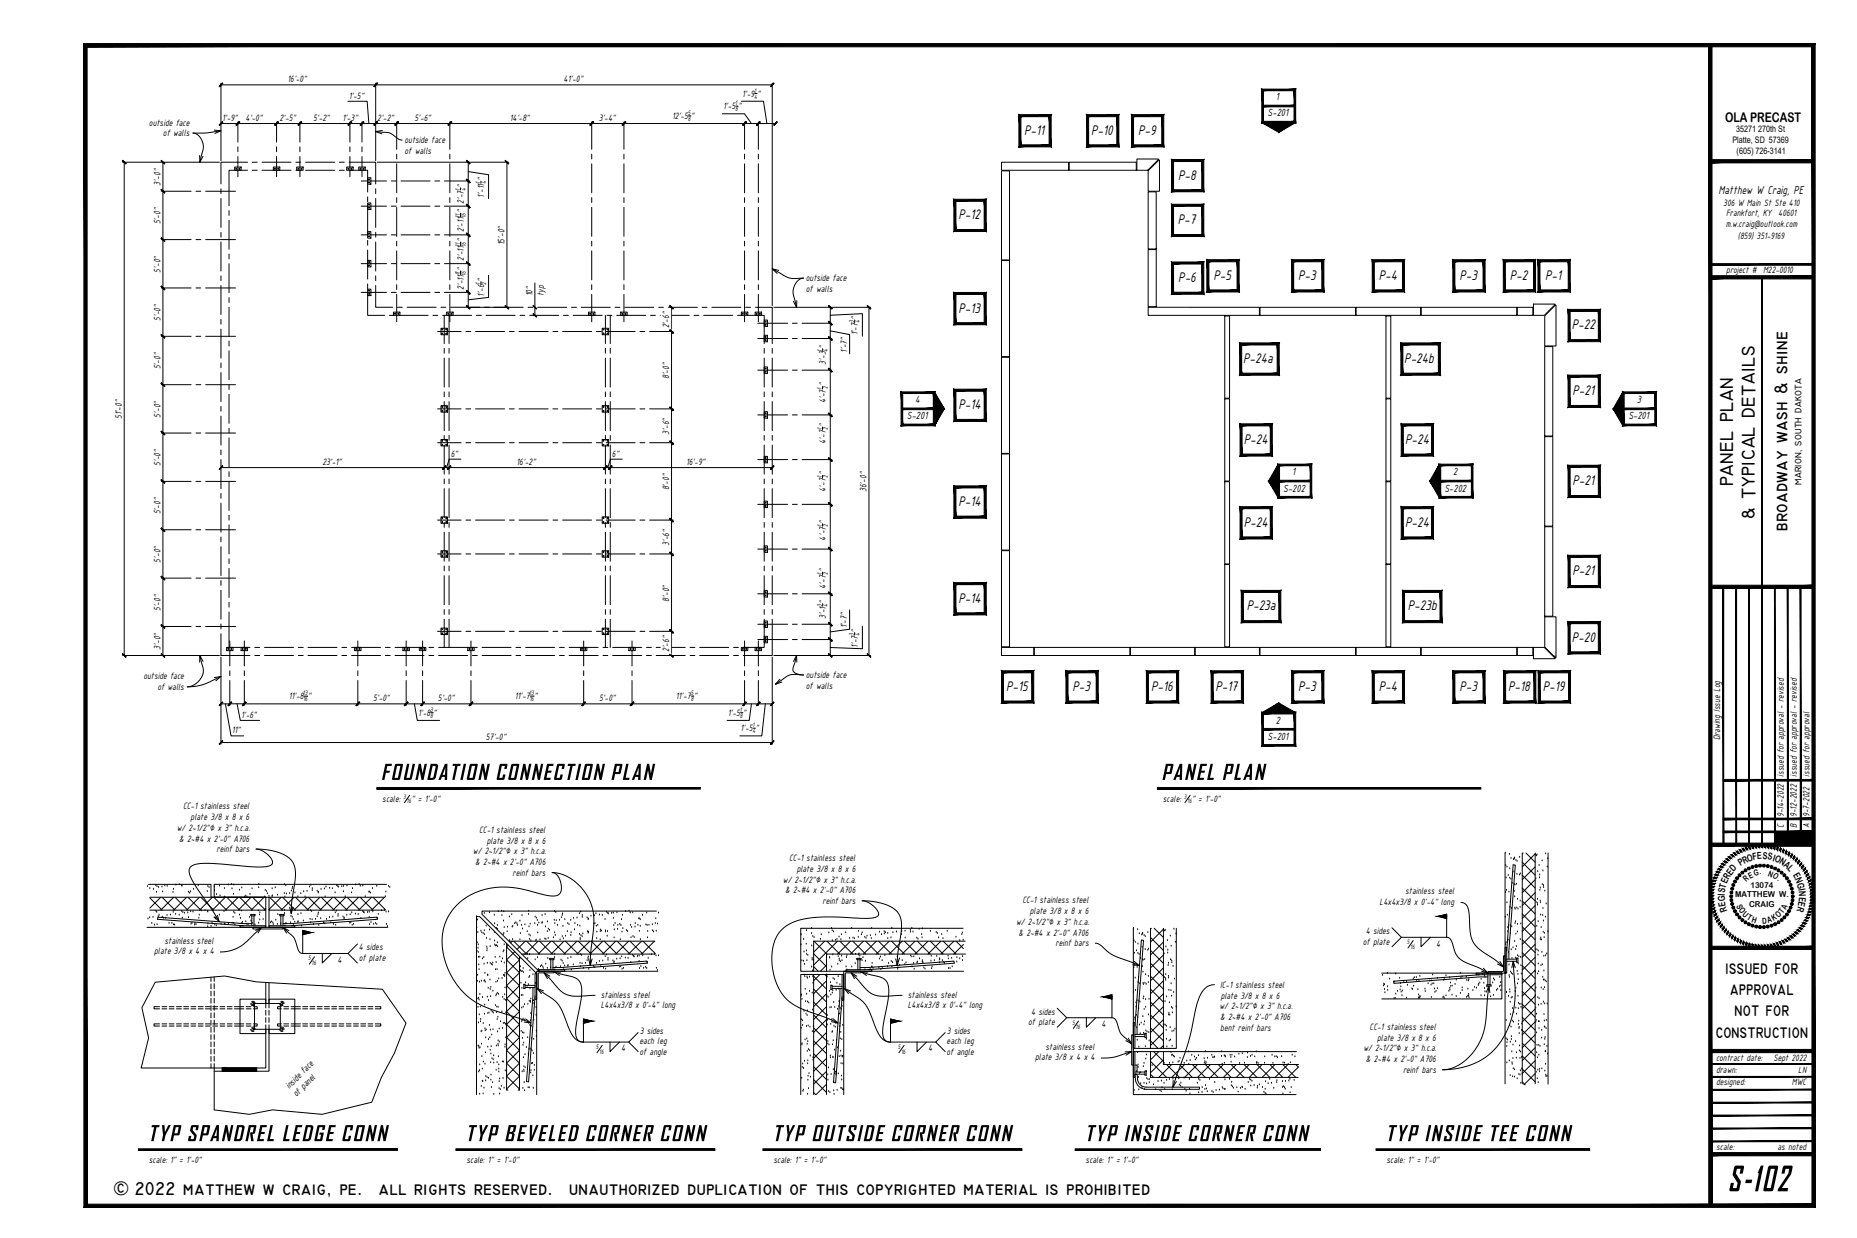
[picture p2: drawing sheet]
<svg xmlns="http://www.w3.org/2000/svg" width="914mm" height="610mm" viewBox="0 0 914 610" stroke-linecap="round" stroke-linejoin="round" font-family="sans-serif">
<defs><g id="words">
<text font-size="17" x="851" y="587">S-102</text>
<g font-size="10.6">
<text x="188" y="384">FOUNDATION CONNECTION PLAN</text>
<text x="572" y="384">PANEL PLAN</text>
<text x="73" y="562">TYP SPANDREL LEDGE CONN</text>
<text x="229" y="562">TYP BEVELED CORNER CONN</text>
<text x="381" y="562">TYP OUTSIDE CORNER CONN</text>
<text x="534" y="562">TYP INSIDE CORNER CONN</text>
<text x="682" y="562">TYP INSIDE TEE CONN</text>
</g>
<text font-size="10.1" x="56" y="589">© 2022 matthew w craig, pe.</text>
<g font-size="9.3">
<text x="853" y="239" transform="rotate(-90 853 239)">PANEL PLAN</text>
<text x="864" y="255" transform="rotate(-90 864 255)">&amp; TYPICAL DETAILS</text>
<text x="880" y="262" transform="rotate(-90 880 262)">broadway wash &amp; shine</text>
<text x="849" y="479">issued for</text>
<text x="852" y="490">approval</text>
<text x="854" y="501">not for</text>
<text x="845" y="511">construction</text>
<text x="186" y="589">all rights reserved.</text>
<text x="280" y="589">unauthorized duplication of this copyrighted material is prohibited</text>
</g>
<g font-size="7.4">
<text x="504" y="66">P-11</text>
<text x="537" y="66">P-10</text>
<text x="560" y="66">P-9</text>
<text x="580" y="88">P-8</text>
<text x="472" y="108">P-12</text>
<text x="580" y="110">P-7</text>
<text x="597" y="138">P-5</text>
<text x="639" y="138">P-3</text>
<text x="679" y="138">P-4</text>
<text x="719" y="138">P-3</text>
<text x="743" y="138">P-2</text>
<text x="761" y="138">P-1</text>
<text x="580" y="139">P-6</text>
<text x="472" y="154">P-13</text>
<text x="774" y="162">P-22</text>
<text x="612" y="179">P-24a</text>
<text x="691" y="179">P-24b</text>
<text x="774" y="195">P-21</text>
<text x="472" y="202">P-14</text>
<text x="612" y="219">P-24</text>
<text x="692" y="219">P-24</text>
<text x="774" y="239">P-21</text>
<text x="472" y="249">P-14</text>
<text x="612" y="259">P-24</text>
<text x="692" y="259">P-24</text>
<text x="774" y="283">P-21</text>
<text x="472" y="297">P-14</text>
<text x="614" y="301">P-23a</text>
<text x="693" y="301">P-23b</text>
<text x="774" y="316">P-20</text>
<text x="495" y="340">P-15</text>
<text x="528" y="340">P-3</text>
<text x="567" y="340">P-16</text>
<text x="599" y="340">P-17</text>
<text x="639" y="340">P-3</text>
<text x="679" y="340">P-4</text>
<text x="719" y="340">P-3</text>
<text x="743" y="340">P-18</text>
<text x="760" y="340">P-19</text>
</g>
<text font-size="6.5" x="849" y="60">OLA PRECAST</text>
<text font-size="6.1" x="846" y="96">Matthew W Craig, PE</text>
<g font-size="5.5">
<text x="628" y="49">1</text>
<text x="624" y="57">S-201</text>
<text x="451" y="199">4</text>
<text x="806" y="199">3</text>
<text x="447" y="206">S-201</text>
<text x="802" y="206">S-201</text>
<text x="636" y="234">1</text>
<text x="716" y="234">2</text>
<text x="632" y="242">S-202</text>
<text x="711" y="242">S-202</text>
<text x="628" y="356">2</text>
<text x="624" y="364">S-201</text>
</g>
<g font-size="4.9">
<text x="142" y="41">16'-0&quot;</text>
<text x="277" y="41">41'-0&quot;</text>
<text x="366" y="48">1'-9 &quot;</text>
<text x="172" y="49">1'-5&quot;</text>
<text x="356" y="54">1'-5 &quot;</text>
<text x="109" y="60">1'-9&quot;</text>
<text x="121" y="60">4'-0&quot;</text>
<text x="138" y="60">2'-5&quot;</text>
<text x="154" y="60">5'-2&quot;</text>
<text x="169" y="60">1'-3&quot;</text>
<text x="186" y="60">2'-2&quot;</text>
<text x="204" y="60">5'-6&quot;</text>
<text x="251" y="60">14'-8&quot;</text>
<text x="295" y="60">3'-4&quot;</text>
<text x="331" y="59">12'-5 &quot;</text>
<text x="73" y="62">outside face</text>
<text x="80" y="67">of walls</text>
<text x="199" y="71">outside face</text>
<text x="199" y="76">of walls</text>
<text x="79" y="91" transform="rotate(-90 79 91)">3'-0&quot;</text>
<text x="228" y="100" transform="rotate(-90 228 100)">2'-7 &quot;</text>
<text x="238" y="97" transform="rotate(-90 238 97)">1'-11 &quot;</text>
<text x="849" y="101">306 W Main St Ste 410</text>
<text x="850" y="107">Frankfort, KY 40601</text>
<text x="79" y="110" transform="rotate(-90 79 110)">5'-0&quot;</text>
<text x="850" y="112">m.w.craig@outlook.com</text>
<text x="228" y="114" transform="rotate(-90 228 114)">2'-11 &quot;</text>
<text x="856" y="117">(859) 351-9169</text>
<text x="248" y="121" transform="rotate(-90 248 121)">15'-0&quot;</text>
<text x="228" y="129" transform="rotate(-90 228 129)">2'-11 &quot;</text>
<text x="79" y="134" transform="rotate(-90 79 134)">5'-0&quot;</text>
<text x="850" y="135">project # M22-0010</text>
<text x="228" y="143" transform="rotate(-90 228 143)">2'-11 &quot;</text>
<text x="397" y="139">outside face</text>
<text x="397" y="144">of walls</text>
<text x="238" y="146" transform="rotate(-90 238 146)">1'-6 &quot;</text>
<text x="262" y="146" transform="rotate(-90 262 146)">10&quot;</text>
<text x="268" y="146" transform="rotate(-90 268 146)">typ</text>
<text x="79" y="158" transform="rotate(-90 79 158)">5'-0&quot;</text>
<text x="329" y="162" transform="rotate(-90 329 162)">2'-6&quot;</text>
<text x="422" y="165" transform="rotate(-90 422 165)">1'-7 &quot;</text>
<text x="417" y="174" transform="rotate(-90 417 174)">1'-7&quot;</text>
<text x="407" y="180" transform="rotate(-90 407 180)">3'-3 &quot;</text>
<text x="79" y="182" transform="rotate(-90 79 182)">5'-0&quot;</text>
<text x="329" y="187" transform="rotate(-90 329 187)">8'-0&quot;</text>
<text x="407" y="199" transform="rotate(-90 407 199)">4'-7 &quot;</text>
<text x="60" y="206" transform="rotate(-90 60 206)">51'-0&quot;</text>
<text x="79" y="206" transform="rotate(-90 79 206)">5'-0&quot;</text>
<text x="329" y="214" transform="rotate(-90 329 214)">3'-6&quot;</text>
<text x="407" y="219" transform="rotate(-90 407 219)">4'-7 &quot;</text>
<text x="222" y="225">6&quot;</text>
<text x="301" y="225">6&quot;</text>
<text x="79" y="229" transform="rotate(-90 79 229)">5'-0&quot;</text>
<text x="159" y="229">23'-1&quot;</text>
<text x="254" y="229">16'-2&quot;</text>
<text x="338" y="229">16'-9&quot;</text>
<text x="329" y="241" transform="rotate(-90 329 241)">8'-0&quot;</text>
<text x="407" y="242" transform="rotate(-90 407 242)">4'-7 &quot;</text>
<text x="427" y="242" transform="rotate(-90 427 242)">36'-0&quot;</text>
<text x="79" y="253" transform="rotate(-90 79 253)">5'-0&quot;</text>
<text x="329" y="269" transform="rotate(-90 329 269)">3'-6&quot;</text>
<text x="407" y="266" transform="rotate(-90 407 266)">4'-7 &quot;</text>
<text x="79" y="277" transform="rotate(-90 79 277)">5'-0&quot;</text>
<text x="407" y="290" transform="rotate(-90 407 290)">4'-7 &quot;</text>
<text x="329" y="296" transform="rotate(-90 329 296)">8'-0&quot;</text>
<text x="79" y="301" transform="rotate(-90 79 301)">5'-0&quot;</text>
<text x="407" y="305" transform="rotate(-90 407 305)">3'-1 &quot;</text>
<text x="417" y="309" transform="rotate(-90 417 309)">1'-7&quot;</text>
<text x="79" y="320" transform="rotate(-90 79 320)">3'-0&quot;</text>
<text x="329" y="321" transform="rotate(-90 329 321)">2'-6&quot;</text>
<text x="422" y="319" transform="rotate(-90 422 319)">1'-7 &quot;</text>
<text x="71" y="335">outside face</text>
<text x="397" y="334">outside face</text>
<text x="77" y="340">of walls</text>
<text x="397" y="339">of walls</text>
<text x="142" y="344">11'-8 &quot;</text>
<text x="184" y="345">5'-0&quot;</text>
<text x="216" y="345">5'-0&quot;</text>
<text x="254" y="344">11'-7 &quot;</text>
<text x="295" y="345">5'-0&quot;</text>
<text x="333" y="344">11'-7 &quot;</text>
<text x="119" y="354">1'-6&quot;</text>
<text x="206" y="353">1'-8 &quot;</text>
<text x="358" y="353">1'-5 &quot;</text>
<text x="114" y="361">11&quot;</text>
<text x="239" y="364">57'-0&quot;</text>
<text x="365" y="360">1'-5 &quot;</text>
<text x="847" y="364" transform="rotate(-90 847 364)">Drawing Issue Log</text>
<text x="878" y="382" transform="rotate(-90 878 382)">issued for approval - revised</text>
<text x="885" y="382" transform="rotate(-90 885 382)">issued for approval - revised</text>
<text x="891" y="382" transform="rotate(-90 891 382)">issued for approval</text>
<text x="188" y="395">scale:</text>
<text x="203" y="395">&quot; = 1'-0&quot;</text>
<text x="573" y="395">scale:</text>
<text x="587" y="395">&quot; = 1'-0&quot;</text>
<text x="90" y="399">CC-1 stainless steel</text>
<text x="94" y="404">plate 3/8 x 8 x 6</text>
<text x="878" y="408" transform="rotate(-90 878 408)">C</text>
<text x="878" y="402" transform="rotate(-90 878 402)">9-14-2022</text>
<text x="885" y="408" transform="rotate(-90 885 408)">B</text>
<text x="885" y="402" transform="rotate(-90 885 402)">9-12-2022</text>
<text x="891" y="408" transform="rotate(-90 891 408)">A</text>
<text x="891" y="402" transform="rotate(-90 891 402)">9-7-2022</text>
<text x="87" y="409">w/ 2~1/2&quot;∅ x 3&quot; h.c.a.</text>
<text x="236" y="410">CC-1 stainless steel</text>
<text x="88" y="414">&amp; 2~#4 x 2'-0&quot; A706</text>
<text x="107" y="420">reinf bars</text>
<text x="240" y="415">plate 3/8 x 8 x 6</text>
<text x="233" y="421">w/ 2~1/2&quot;∅ x 3&quot; h.c.a.</text>
<text x="234" y="426">&amp; 2~#4 x 2'-0&quot; A706</text>
<text x="389" y="424">CC-1 stainless steel</text>
<text x="252" y="431">reinf bars</text>
<text x="392" y="429">plate 3/8 x 8 x 6</text>
<text x="386" y="435">w/ 2~1/2&quot;∅ x 3&quot; h.c.a.</text>
<text x="387" y="440">&amp; 2~#4 x 2'-0&quot; A706</text>
<text x="692" y="440">stainless steel</text>
<text x="405" y="445">reinf bars</text>
<text x="503" y="445">CC-1 stainless steel</text>
<text x="679" y="446">L4x4x3/8 x 0'-4&quot; long</text>
<text x="500" y="455">w/ 2~1/2&quot;∅ x 3&quot; h.c.a.</text>
<text x="507" y="450">plate 3/8 x 8 x 6</text>
<text x="501" y="461">&amp; 2~#4 x 2'-0&quot; A706</text>
<text x="672" y="460">4 sides</text>
<text x="81" y="465">stainless steel</text>
<text x="177" y="468">4 sides</text>
<text x="520" y="466">reinf bars</text>
<text x="671" y="465">of plate</text>
<text x="707" y="466">4</text>
<text x="76" y="470">plate 3/8 x 4 x 4</text>
<text x="177" y="473">of plate</text>
<text x="166" y="474">4</text>
<text x="296" y="491">stainless steel</text>
<text x="447" y="491">stainless steel</text>
<text x="601" y="486">IC-1 stainless steel</text>
<text x="601" y="492">plate 3/8 x 8 x 6</text>
<text x="296" y="497">L4x4x3/8 x 0'-4&quot; long</text>
<text x="447" y="497">L4x4x3/8 x 0'-4&quot; long</text>
<text x="600" y="497">w/ 2~1/2&quot;∅ x 3&quot; h.c.a.</text>
<text x="508" y="500">4 sides</text>
<text x="601" y="502">&amp; 2~#4 x 2'-0&quot; A706</text>
<text x="315" y="509">3 sides</text>
<text x="466" y="509">3 sides</text>
<text x="506" y="505">of plate</text>
<text x="542" y="506">4</text>
<text x="601" y="508">bent reinf bars</text>
<text x="674" y="507">CC-1 stainless steel</text>
<text x="315" y="514">each leg</text>
<text x="466" y="514">each leg</text>
<text x="678" y="512">plate 3/8 x 8 x 6</text>
<text x="306" y="518">4</text>
<text x="315" y="520">of angle</text>
<text x="457" y="518">4</text>
<text x="466" y="520">of angle</text>
<text x="515" y="517">stainless steel</text>
<text x="671" y="518">w/ 2~1/2&quot;∅ x 3&quot; h.c.a.</text>
<text x="510" y="522">plate 3/8 x 4 x 4</text>
<text x="672" y="523">&amp; 2~#4 x 2'-0&quot; A706</text>
<text x="845" y="522">contract date:</text>
<text x="873" y="522">Sept 2022</text>
<text x="691" y="528">reinf bars</text>
<text x="845" y="528">drawn:</text>
<text x="886" y="528">LN</text>
<text x="142" y="536" transform="rotate(-45 142 536)">inside face</text>
<text x="845" y="534">designed:</text>
<text x="882" y="534">MWC</text>
<text x="146" y="540" transform="rotate(-45 146 540)">of panel</text>
<text x="845" y="566">scale:</text>
<text x="875" y="566">as noted</text>
<text x="73" y="573">scale: 1&quot; = 1'-0&quot;</text>
<text x="230" y="573">scale: 1&quot; = 1'-0&quot;</text>
<text x="381" y="573">scale: 1&quot; = 1'-0&quot;</text>
<text x="535" y="573">scale: 1&quot; = 1'-0&quot;</text>
<text x="683" y="573">scale: 1&quot; = 1'-0&quot;</text>
</g>
<g font-size="4.7">
<text x="859" y="425" transform="rotate(-24 859 425)">R</text>
<text x="861" y="424" transform="rotate(-17 861 424)">O</text>
<text x="863" y="424" transform="rotate(-11 863 424)">F</text>
<text x="865" y="423" transform="rotate(-4 865 423)">E</text>
<text x="868" y="423" transform="rotate(4 868 423)">S</text>
<text x="870" y="423" transform="rotate(12 870 423)">S</text>
<text x="873" y="424" transform="rotate(18 873 424)">I</text>
<text x="874" y="424" transform="rotate(23 874 424)">O</text>
<text x="876" y="425" transform="rotate(31 876 425)">N</text>
<text x="852" y="431" transform="rotate(-52 852 431)">E</text>
<text x="854" y="429" transform="rotate(-46 854 429)">D</text>
<text x="857" y="426" transform="rotate(-31 857 426)">P</text>
<text x="878" y="426" transform="rotate(38 878 426)">A</text>
<text x="880" y="428" transform="rotate(45 880 428)">L</text>
<text x="883" y="431" transform="rotate(60 883 431)">E</text>
<text x="850" y="438" transform="rotate(-75 850 438)">T</text>
<text x="850" y="435" transform="rotate(-68 850 435)">E</text>
<text x="851" y="433" transform="rotate(-60 851 433)">R</text>
<text x="884" y="433" transform="rotate(66 884 433)">N</text>
<text x="885" y="435" transform="rotate(74 885 435)">G</text>
<text x="886" y="438" transform="rotate(80 886 438)">I</text>
<text x="849" y="441" transform="rotate(-87 849 441)">I</text>
<text x="849" y="440" transform="rotate(-81 849 440)">S</text>
<text x="849" y="444" transform="rotate(-93 849 444)">G</text>
<text x="886" y="444" transform="rotate(102 886 444)">E</text>
<text x="886" y="439" transform="rotate(87 886 439)">N</text>
<text x="886" y="441" transform="rotate(94 886 441)">E</text>
<text x="850" y="446" transform="rotate(-101 850 446)">E</text>
<text x="851" y="448" transform="rotate(-109 851 448)">R</text>
<text x="885" y="446" transform="rotate(108 885 446)">R</text>
</g>
<text font-size="4.6" x="887" y="239" transform="rotate(-90 887 239)">MARION, SOUTH DAKOTA</text>
<g font-size="4.4">
<text x="855" y="65">35271 270th St</text>
<text x="853" y="71">Platte, SD 57369</text>
<text x="855" y="76">(605) 726-3141</text>
</g>
<g font-size="4.1">
<text x="864" y="431" transform="rotate(-14 864 431)">G</text>
<text x="866" y="430" transform="rotate(-4 866 430)">.</text>
<text x="870" y="431" transform="rotate(21 870 431)">N</text>
<text x="860" y="434" transform="rotate(-42 860 434)">R</text>
<text x="862" y="433" transform="rotate(-28 862 433)">E</text>
<text x="873" y="432" transform="rotate(35 873 432)">O</text>
<text x="875" y="433" transform="rotate(45 875 433)">.</text>
<text x="855" y="446" transform="rotate(66 855 446)">S</text>
<text x="856" y="448" transform="rotate(54 856 448)">O</text>
<text x="879" y="448" transform="rotate(-66 879 448)">A</text>
<text x="858" y="451" transform="rotate(42 858 451)">U</text>
<text x="860" y="453" transform="rotate(30 860 453)">T</text>
<text x="862" y="454" transform="rotate(18 862 454)">H</text>
<text x="868" y="455" transform="rotate(-6 868 455)">D</text>
<text x="871" y="454" transform="rotate(-18 871 454)">A</text>
<text x="873" y="454" transform="rotate(-30 873 454)">K</text>
<text x="876" y="452" transform="rotate(-43 876 452)">O</text>
<text x="878" y="450" transform="rotate(-54 878 450)">T</text>
</g>
<g font-size="4">
<text x="862" y="437">13074</text>
<text x="854" y="442">MATTHEW W.</text>
<text x="861" y="446">CRAIG</text>
</g>
<g font-size="3.4">
<text x="371" y="46">1</text>
<text x="362" y="52">1</text>
<text x="371" y="49">4</text>
<text x="339" y="60">8</text>
<text x="339" y="57">5</text>
<text x="362" y="55">8</text>
<text x="226" y="94" transform="rotate(-90 226 94)">1</text>
<text x="229" y="94" transform="rotate(-90 229 94)">4</text>
<text x="236" y="91" transform="rotate(-90 236 91)">1</text>
<text x="239" y="91" transform="rotate(-90 239 91)">4</text>
<text x="226" y="107" transform="rotate(-90 226 107)">11</text>
<text x="229" y="107" transform="rotate(-90 229 107)">16</text>
<text x="226" y="121" transform="rotate(-90 226 121)">11</text>
<text x="229" y="121" transform="rotate(-90 229 121)">16</text>
<text x="226" y="136" transform="rotate(-90 226 136)">11</text>
<text x="229" y="136" transform="rotate(-90 229 136)">16</text>
<text x="236" y="140" transform="rotate(-90 236 140)">1</text>
<text x="239" y="140" transform="rotate(-90 239 140)">2</text>
<text x="420" y="159" transform="rotate(-90 420 159)">3</text>
<text x="423" y="159" transform="rotate(-90 423 159)">4</text>
<text x="405" y="173" transform="rotate(-90 405 173)">1</text>
<text x="408" y="173" transform="rotate(-90 408 173)">4</text>
<text x="405" y="192" transform="rotate(-90 405 192)">1</text>
<text x="408" y="192" transform="rotate(-90 408 192)">2</text>
<text x="405" y="212" transform="rotate(-90 405 212)">1</text>
<text x="408" y="212" transform="rotate(-90 408 212)">2</text>
<text x="405" y="236" transform="rotate(-90 405 236)">1</text>
<text x="408" y="236" transform="rotate(-90 408 236)">2</text>
<text x="405" y="259" transform="rotate(-90 405 259)">1</text>
<text x="408" y="259" transform="rotate(-90 408 259)">2</text>
<text x="405" y="283" transform="rotate(-90 405 283)">1</text>
<text x="408" y="283" transform="rotate(-90 408 283)">2</text>
<text x="405" y="299" transform="rotate(-90 405 299)">3</text>
<text x="408" y="299" transform="rotate(-90 408 299)">4</text>
<text x="420" y="313" transform="rotate(-90 420 313)">3</text>
<text x="423" y="313" transform="rotate(-90 423 313)">4</text>
<text x="149" y="342">13</text>
<text x="149" y="345">16</text>
<text x="261" y="342">13</text>
<text x="261" y="345">16</text>
<text x="340" y="345">8</text>
<text x="340" y="342">5</text>
<text x="212" y="354">8</text>
<text x="212" y="351">3</text>
<text x="364" y="354">8</text>
<text x="364" y="351">1</text>
<text x="371" y="358">1</text>
<text x="371" y="361">4</text>
<text x="199" y="393">3</text>
<text x="200" y="396">16</text>
<text x="583" y="393">3</text>
<text x="585" y="396">16</text>
<text x="693" y="465">5</text>
<text x="694" y="467">16</text>
<text x="152" y="473">5</text>
<text x="153" y="475">16</text>
<text x="528" y="505">5</text>
<text x="530" y="507">16</text>
<text x="293" y="517">5</text>
<text x="295" y="519">16</text>
<text x="442" y="517">5</text>
<text x="444" y="519">16</text>
</g>
</g></defs>
<g fill="#000" stroke="#000" stroke-width=".49">
<path d="M622 60h16l-8 5zM622 351l8-4 8 4zM852 439h1zM853 437v1zM854 436h-1zM853 435l1 1zM855 433v-1zM856 431h1zM857 430h1zM858 429v1zM858 430v-1zM859 428v1z"/>
<path d="M861 428h1zM861 427v1zM862 427h1zM863 426v1zM870 427v-1zM871 426h-1zM872 426v1zM874 427v1zM876 428v1zM877 430h1zM878 429l-1 1zM879 432h1z"/>
<path d="M882 437v1zM882 438h1zM852 443h1zM852 445h1zM853 443v1zM853 447h1zM856 452h1zM857 451v1zM861 455h1zM865 456v1zM870 456v1zM871 456h-1z"/>
<path d="M872 455v1zM874 455v1zM874 455h1zM876 454v1zM877 453v1zM880 450v1zM881 449v-1zM882 445v1zM882 445h1zM882 443h1zM882 441h1zM883 443v1z"/>
<path d="M841 22l2 572v-572zM841 22l2 572h-2z"/>
<path d="M110 41l-2 2zM110 41l-2 2z"/>
<path d="M184 42l2-1zM186 41l-2 2z"/>
<path d="M186 41l-2 2zM186 41l-2 2z"/>
<path d="M379 42l2-1zM381 41l-1 2z"/>
<path d="M621 44l1 1 16-1zM622 45l16-1-1 1zM637 45l1 16v-17zM637 45l1 16-1-1zM621 61h17l-1-1zM621 61l1-1h15zM621 44v17l1-1zM621 44l1 1v15z"/>
<path d="M622 60l8 4zM622 60l8 4v1zM630 64v1l7-5zM630 65l7-5h1z"/>
<path d="M622 53h16v-1zM622 52h16l-16 1z"/>
<path d="M110 60l-2 2zM110 60l-2 2z"/>
<path d="M116 62l2-2zM118 60l-2 2z"/>
<path d="M118 60l-2 2zM118 60l-2 2z"/>
<path d="M135 62l2-2zM137 60l-2 2z"/>
<path d="M137 60l-2 2zM137 60l-2 2z"/>
<path d="M147 62l1-2zM148 60l-1 2z"/>
<path d="M148 60l-1 2zM148 60l-1 2z"/>
<path d="M171 62l2-2zM173 60l-1 2z"/>
<path d="M173 60l-1 2zM173 60l-1 2z"/>
<path d="M177 62l2-2zM179 60l-1 2z"/>
<path d="M179 60l-1 2zM179 60l-1 2z"/>
<path d="M184 62l2-2zM186 60l-2 2z"/>
<path d="M186 60l-2 2zM186 60l-2 2z"/>
<path d="M194 62l2-2zM196 60l-1 2z"/>
<path d="M196 60l-1 2zM196 60l-1 2z"/>
<path d="M221 62l1-2zM222 60l-1 2z"/>
<path d="M222 60l-1 2zM222 60l-1 2z"/>
<path d="M290 62l2-2zM292 60l-1 2z"/>
<path d="M292 60l-1 2zM292 60l-1 2z"/>
<path d="M306 62l2-2zM308 60l-1 2z"/>
<path d="M308 60l-1 2zM308 60l-1 2z"/>
<path d="M366 62l1-2zM367 60l-1 2z"/>
<path d="M367 60l-1 2zM367 60l-1 2z"/>
<path d="M373 62l1-2zM374 60l-1 2z"/>
<path d="M374 60l-1 2zM374 60l-1 2z"/>
<path d="M381 62l2-2zM383 60l-2 2z"/>
<path d="M502 72h16l-1-1zM502 72l1-1h14zM502 56v16l1-1zM502 56l1 1v14zM502 56l1 1 15-1zM503 57l15-1-1 1zM517 57l1 15v-16zM517 57l1 15-1-1z"/>
<path d="M535 72h16l-1-1zM535 72l1-1h14zM535 56v16l1-1zM535 56l1 1v14zM535 56l1 1 15-1zM536 57l15-1-1 1zM550 57l1 15v-16zM550 57l1 15-1-1z"/>
<path d="M557 72h16l-1-1zM557 72l1-1h14zM557 56v16l1-1zM557 56l1 1v14zM557 56l1 1 15-1zM558 57l15-1-1 1zM573 56l-1 1 1 15zM572 57l1 15-1-1z"/>
<path d="M842 79v1l51-1zM842 80l51-1v1z"/>
<path d="M60 79l2 2zM60 79l2 2z"/>
<path d="M80 93l1 2zM79 93l2 2z"/>
<path d="M79 93l2 2zM79 93l2 2z"/>
<path d="M79 79l2 2zM79 79l2 2z"/>
<path d="M230 88l1 2zM230 88l1 2z"/>
<path d="M230 88l1 2zM230 88l1 2z"/>
<path d="M230 79l1 2zM230 79l1 2z"/>
<path d="M249 79l1 2zM249 79l1 2z"/>
<path d="M577 94h16l-1-1zM578 93h14l-15 1zM577 79v15l1-1zM577 79l1 1v13zM577 79l1 1 15-1zM578 80l15-1-1 1zM592 80l1 14v-15zM592 80l1 14-1-1z"/>
<path d="M80 117l1 2zM79 117l2 2z"/>
<path d="M79 117l2 2zM80 117l1 2z"/>
<path d="M230 115l1 1zM230 115l1 1z"/>
<path d="M230 101l1 1zM230 101l1 1z"/>
<path d="M230 101l1 1zM230 101l1 1z"/>
<path d="M230 115l1 1zM230 115l1 1z"/>
<path d="M470 114h16l-1-1zM470 114l1-1h14zM470 98v16l1-1zM470 98l1 1v14zM470 98l1 1 15-1zM471 99l15-1-1 1zM486 98l-1 1 1 15zM485 99l1 15-1-1z"/>
<path d="M577 116h16l-1-1zM577 116l1-1h14zM577 101v15l1-1zM577 101l1 1v13zM577 101l1 1 15-1zM578 102l15-1-1 1zM593 101l-1 1 1 14zM592 102l1 14-1-1z"/>
<path d="M230 129l1 2zM230 129l1 2z"/>
<path d="M230 129l1 2zM230 129l1 2z"/>
<path d="M842 136v1l51-1zM842 137l51-1v1z"/>
<path d="M842 130v1l51-1zM842 131l51-1v1z"/>
<path d="M80 141l1 1zM79 141l2 1z"/>
<path d="M79 141l2 1zM80 141l1 1z"/>
<path d="M230 143l1 2zM230 143l1 2z"/>
<path d="M230 151l1 1zM230 151l1 1z"/>
<path d="M230 143l1 2zM230 143l1 2z"/>
<path d="M249 151l1 1zM249 151l1 1z"/>
<path d="M262 155l2 1zM262 155l2 1z"/>
<path d="M262 151l2 1zM263 150l1 2z"/>
<path d="M330 151l2 1zM330 150l2 2z"/>
<path d="M408 158l2 2zM408 158l2 2z"/>
<path d="M408 151l2 1zM408 151l2 1z"/>
<path d="M427 151l2 1zM427 151l2 1z"/>
<path d="M470 160h16l-1-1zM470 160l1-1h14zM470 144v16l1-1zM470 144l1 1v14zM470 144l1 1 15-1zM471 145l15-1-1 1zM486 144l-1 1 1 15zM485 145l1 15-1-1z"/>
<path d="M577 145h16l-1-1zM578 144h14l-15 1zM577 129v16l1-1zM577 129l1 1v14zM577 129l1 1 15-1zM578 130l15-1-1 1zM592 130l1 15v-16zM592 130l1 15-1-1z"/>
<path d="M594 144h16l-1-1zM594 144l1-1h14zM594 128v16l1-1zM594 128l1 1v14zM594 128l1 1 15-1zM595 129l15-1-1 1zM610 128l-1 1 1 15zM609 129l1 15-1-1z"/>
<path d="M636 144h16l-1-1zM636 144l1-1h14zM636 128v16l1-1zM636 128l1 1v14zM636 128l1 1 15-1zM637 129l15-1-1 1zM652 128l-1 1 1 15zM651 129l1 15-1-1z"/>
<path d="M676 144h16l-1-1zM676 144l1-1h14zM676 128v16l1-1zM676 128l1 1v14zM676 128l1 1 15-1zM677 129l15-1-1 1zM692 128l-1 1 1 15zM691 129l1 15-1-1z"/>
<path d="M715 144h16l-1-1zM715 144l1-1h14zM715 128v16l1-1zM715 128l1 1v14zM715 128l1 1 15-1zM716 129l15-1-1 1zM731 128l-1 1 1 15zM730 129l1 15-1-1z"/>
<path d="M740 144h16l-1-1zM740 144l1-1h14zM740 128v16l1-1zM740 128l1 1v14zM740 128l1 1 15-1zM741 129l15-1-1 1zM756 128l-1 1 1 15zM755 129l1 15-1-1z"/>
<path d="M757 144h16l-1-1zM757 144l1-1h14zM757 128v16l1-1zM757 128l1 1v14zM757 128l1 1 15-1zM758 129l15-1-1 1zM773 128l-1 1 1 15zM772 129l1 15-1-1z"/>
<path d="M80 165l1 1zM79 165l2 1z"/>
<path d="M79 165l2 1zM80 165l1 1z"/>
<path d="M330 162l2 2zM330 163l2 1z"/>
<path d="M330 163l2 1zM330 163l2 1z"/>
<path d="M408 166l2 1zM408 166l2 1z"/>
<path d="M408 166l2 1zM408 166l2 1z"/>
<path d="M408 158l2 2zM408 158l2 2z"/>
<path d="M772 168h16l-1-1zM773 167h14l-15 1zM772 152v16l1-1zM772 152l1 1v14zM772 152l1 1 15-1zM773 153l15-1-1 1zM787 153l1 15v-16zM787 153l1 15-1-1z"/>
<path d="M80 189l1 1zM79 189l2 1z"/>
<path d="M79 189l2 1zM80 189l1 1z"/>
<path d="M408 182l2 1zM408 182l2 1z"/>
<path d="M408 182l2 1zM408 182l2 1z"/>
<path d="M460 193l5 8h-5zM460 201v8l5-8z"/>
<path d="M610 185h20l-1-1zM610 185l1-1h18zM610 169v16l1-1zM610 169l1 1v14zM610 169l1 1 19-1zM611 170l19-1-1 1zM630 169l-1 1 1 15zM629 170l1 15-1-1z"/>
<path d="M690 185h19l-1-1zM690 185l1-1h17zM690 169v16l1-1zM690 169l1 1v14zM690 169l1 1 18-1zM691 170l18-1-1 1zM709 169l-1 1 1 15zM708 170l1 15-1-1z"/>
<path d="M799 193v8h-4zM795 201l4 8v-8z"/>
<path d="M80 212l1 2zM79 213l2 1z"/>
<path d="M79 213l2 1zM80 212l1 2z"/>
<path d="M330 217l2 2zM330 217l2 2z"/>
<path d="M330 200l2 2zM330 201l2 1z"/>
<path d="M330 201l2 1zM330 201l2 1z"/>
<path d="M330 217l2 2zM330 217l2 2z"/>
<path d="M408 203l2 2zM408 204l2 1z"/>
<path d="M408 204l2 1zM408 204l2 1z"/>
<path d="M444 201v1l16-1zM444 202l16-1v1z"/>
<path d="M464 201l-4 8zM464 201h1l-5 8zM460 194l4 7h1zM460 194v-1l5 8z"/>
<path d="M444 210h16v-1zM445 209h15l-16 1zM444 193v17l1-1zM444 193l1 1v15zM444 193l1 1 15-1zM445 194l15-1v1zM460 193v1v16zM460 194v16v-1z"/>
<path d="M470 208h16l-1-1zM470 208l1-1h14zM470 192v16l1-1zM470 192l1 1v14zM470 192l1 1 15-1zM471 193l15-1-1 1zM486 192l-1 1 1 15zM485 193l1 15-1-1z"/>
<path d="M772 201h16l-1-1zM772 201l1-1h14zM772 185v16l1-1zM772 185l1 1v14zM772 185l1 1 15-1zM773 186l15-1-1 1zM787 186l1 15v-16zM787 186l1 15-1-1z"/>
<path d="M794 201l5 8h1zM794 201h1l5 8zM799 193l-5 8h1zM799 193l1 1-5 7z"/>
<path d="M800 209l-1 1 16-1zM799 210l16-1 1 1zM815 194v15l1 1zM816 193v17l-1-16zM800 194h15l1-1zM799 193h17l-16 1zM799 193l1 16v-15zM799 193l1 16-1 1z"/>
<path d="M799 202h16v-1zM799 201h16l-16 1z"/>
<path d="M80 236l1 2zM79 236l2 2z"/>
<path d="M79 236l2 2zM80 236l1 2z"/>
<path d="M110 229l-2 2zM110 229l-2 2z"/>
<path d="M218 231l1-2zM219 229l-1 2z"/>
<path d="M219 229l-1 2zM219 229l-1 2z"/>
<path d="M220 231l2-2zM222 229l-2 2z"/>
<path d="M222 229l-2 2zM222 229l-2 2z"/>
<path d="M297 231l2-2zM299 229l-2 2z"/>
<path d="M299 229l-2 2zM299 229l-2 2z"/>
<path d="M300 231l1-2zM301 229l-1 2z"/>
<path d="M301 229l-1 2zM301 229l-1 2z"/>
<path d="M379 231l2-2zM381 229l-1 2z"/>
<path d="M408 225l2 2zM408 226l2 1z"/>
<path d="M408 226l2 1zM408 226l2 1z"/>
<path d="M611 225h15l-1-1zM612 224h13l-14 1zM611 209v16l1-1zM611 209l1 1v14zM611 209l1 1 14-1zM612 210l14-1-1 1zM625 210l1 15v-16zM625 210l1 15-1-1z"/>
<path d="M630 229v8h-5zM625 237l5 8v-8z"/>
<path d="M630 237h16v-1zM630 236h16l-16 1z"/>
<path d="M690 225h16l-1-1zM691 224h14l-15 1zM690 209v16l1-1zM690 209l1 1v14zM690 209l1 1 15-1zM691 210l15-1-1 1zM705 210l1 15v-16zM705 210l1 15-1-1z"/>
<path d="M709 229v8h-5zM704 237l5 8v-8z"/>
<path d="M709 237h16v-1zM709 236h16l-16 1z"/>
<path d="M80 260l1 2zM79 260l2 2z"/>
<path d="M330 255l2 2zM330 255l2 2z"/>
<path d="M330 255l2 2zM330 255l2 2z"/>
<path d="M408 247l2 2zM408 248l2 1z"/>
<path d="M408 248l2 1zM408 248l2 1z"/>
<path d="M470 255h16l-1-1zM470 255l1-1h14zM470 239v16l1-1zM470 239l1 1v14zM470 239l1 1 15-1zM471 240l15-1-1 1zM486 239l-1 1 1 15zM485 240l1 15-1-1z"/>
<path d="M625 237l4 8h1zM625 237h1l4 8zM629 229l-4 8h1zM629 229h1l-4 8z"/>
<path d="M630 244l-1 1 16-1zM629 245l16-1 1 1zM645 229v15l1 1zM645 229h1v16zM630 229h15h1zM629 229h17h-16zM629 229l1 15v-15zM629 229l1 15-1 1z"/>
<path d="M704 237l5 8zM704 237h1l4 8zM709 229l-5 8h1zM709 229l-4 8z"/>
<path d="M709 244v1l16-1zM709 245l16-1v1zM725 229v15v1zM725 229v16v-16zM709 229h16zM709 229h16h-16zM709 229v15v-15zM709 229v15v1z"/>
<path d="M772 245h16l-1-1zM773 244h14l-15 1zM772 229v16l1-1zM772 229l1 1v14zM772 229l1 1 15-1zM773 230l15-1-1 1zM787 230l1 15v-16zM787 230l1 15-1-1z"/>
<path d="M79 260l2 2zM80 260l1 2z"/>
<path d="M330 272l2 1zM330 272l2 1z"/>
<path d="M330 272l2 1zM330 272l2 1z"/>
<path d="M408 269l2 2zM408 270l2 1z"/>
<path d="M408 270l2 1zM408 270l2 1z"/>
<path d="M611 265h15l-1-1zM611 265l1-1h13zM611 250v15l1-1zM611 250h1v14zM611 250h1h14zM612 250h14h-1zM625 250l1 15v-15zM625 250l1 15-1-1z"/>
<path d="M690 265h16l-1-1zM690 265l1-1h14zM690 250v15l1-1zM690 250h1v14zM690 250h1h15zM691 250h15h-1zM705 250l1 15v-15zM705 250l1 15-1-1z"/>
<path d="M80 284l1 1zM79 284l2 1z"/>
<path d="M79 284l2 1zM80 284l1 1z"/>
<path d="M408 292l2 1zM408 292l2 1z"/>
<path d="M408 292l2 1zM408 292l2 1z"/>
<path d="M772 289h16l-1-1zM772 289l1-1h14zM772 273v16l1-1zM772 273l1 1v14zM772 273l1 1 15-1zM773 274l15-1-1 1zM788 273l-1 1 1 15zM787 274l1 15-1-1z"/>
<path d="M842 288v2l51-2zM842 290l51-2v2z"/>
<path d="M80 308l1 1zM79 308l2 1z"/>
<path d="M79 308l2 1zM80 308l1 1z"/>
<path d="M330 310l2 2zM330 310l2 2z"/>
<path d="M330 310l2 2zM330 310l2 2z"/>
<path d="M408 307l2 1zM408 307l2 1z"/>
<path d="M408 314l2 2zM408 314l2 2z"/>
<path d="M408 314l2 2zM408 314l2 2z"/>
<path d="M408 307l2 1zM408 307l2 1z"/>
<path d="M470 303h16l-1-1zM470 303l1-1h14zM470 287v16l1-1zM470 287l1 1v14zM470 287l1 1 15-1zM471 288l15-1-1 1zM486 287l-1 1 1 15zM485 288l1 15-1-1z"/>
<path d="M611 307h20l-1-1zM611 307l1-1h18zM611 291v16l1-1zM611 291l1 1v14zM611 291l1 1 19-1zM612 292l19-1-1 1zM630 292l1 15v-16zM630 292l1 15-1-1z"/>
<path d="M691 307h19l-1-1zM692 306h17l-18 1zM691 291v16l1-1zM691 291l1 1v14zM691 291l1 1 18-1zM692 292l18-1-1 1zM710 291l-1 1 1 15zM709 292l1 15-1-1z"/>
<path d="M60 322l2 1zM60 322l2 1z"/>
<path d="M80 322l1 1zM79 322l2 1z"/>
<path d="M330 322l2 1zM330 322l2 1z"/>
<path d="M408 322l2 1zM408 322l2 1z"/>
<path d="M427 322l2 1zM427 322l2 1z"/>
<path d="M772 322h16l-1-1zM772 322l1-1h14zM772 306v16l1-1zM772 306l1 1v14zM772 306l1 1 15-1zM773 307l15-1-1 1zM788 306l-1 1 1 15zM787 307l1 15-1-1z"/>
<path d="M110 346l-2 1zM110 346l-2 1z"/>
<path d="M112 347l2-1zM114 346l-2 1z"/>
<path d="M114 346l-2 1zM114 346l-2 1z"/>
<path d="M119 347l2-1zM121 346l-1 1z"/>
<path d="M121 346l-1 1zM121 346l-1 1z"/>
<path d="M175 347l2-1zM177 346l-2 1z"/>
<path d="M177 346l-2 1zM177 346l-2 1z"/>
<path d="M199 347l2-1zM201 346l-2 1z"/>
<path d="M201 346l-2 1zM201 346l-2 1z"/>
<path d="M207 347l2-1zM209 346l-2 1z"/>
<path d="M209 346l-2 1zM209 346l-2 1z"/>
<path d="M231 347l2-1zM233 346l-2 1z"/>
<path d="M233 346l-2 1zM233 346l-2 1z"/>
<path d="M287 347l1-1zM288 346l-1 1z"/>
<path d="M288 346l-1 1zM288 346l-1 1z"/>
<path d="M310 347l2-1zM312 346l-2 1z"/>
<path d="M312 346l-2 1zM312 346l-2 1z"/>
<path d="M366 347l1-1zM367 346l-1 1z"/>
<path d="M367 346l-1 1zM367 346l-1 1z"/>
<path d="M373 347l1-1zM374 346l-1 1z"/>
<path d="M374 346l-1 1zM374 346l-1 1z"/>
<path d="M379 347l2-1zM381 346l-1 1z"/>
<path d="M493 346h16l-1-1zM494 345h14l-15 1zM493 330v16l1-1zM493 330l1 1v14zM493 330l1 1 15-1zM494 331l15-1-1 1zM508 331l1 15v-16zM508 331l1 15-1-1z"/>
<path d="M525 346h16l-1-1zM526 345h14l-15 1zM525 330v16l1-1zM525 330l1 1v14zM525 330l1 1 15-1zM526 331l15-1-1 1zM540 331l1 15v-16zM540 331l1 15-1-1z"/>
<path d="M564 346h16l-1-1zM565 345h14l-15 1zM564 330v16l1-1zM564 330l1 1v14zM564 330l1 1 15-1zM565 331l15-1-1 1zM579 331l1 15v-16zM579 331l1 15-1-1z"/>
<path d="M596 346h16l-1-1zM597 345h14l-15 1zM596 330v16l1-1zM596 330l1 1v14zM596 330l1 1 15-1zM597 331l15-1-1 1zM611 331l1 15v-16zM611 331l1 15-1-1z"/>
<path d="M622 351l8-5zM622 351l8-5v1zM630 346v1l8 4zM630 347l8 4h-1z"/>
<path d="M622 359h16zM622 359h16h-16z"/>
<path d="M636 346h16l-1-1zM637 345h14l-15 1zM636 330v16l1-1zM636 330l1 1v14zM636 330l1 1 15-1zM637 331l15-1-1 1zM651 331l1 15v-16zM651 331l1 15-1-1z"/>
<path d="M676 346h16l-1-1zM677 345h14l-15 1zM676 330v16l1-1zM676 330l1 1v14zM676 330l1 1 15-1zM677 331l15-1-1 1zM691 331l1 15v-16zM691 331l1 15-1-1z"/>
<path d="M715 346h16l-1-1zM716 345h14l-15 1zM715 330v16l1-1zM715 330l1 1v14zM715 330l1 1 15-1zM716 331l15-1-1 1zM730 331l1 15v-16zM730 331l1 15-1-1z"/>
<path d="M740 346h16l-1-1zM740 346l1-1h14zM740 330v16l1-1zM740 330l1 1v14zM740 330l1 1 15-1zM741 331l15-1-1 1zM756 330l-1 1 1 15zM755 331l1 15-1-1z"/>
<path d="M757 346h16l-1-1zM758 345h14l-15 1zM757 330v16l1-1zM757 330l1 1v14zM757 330l1 1 15-1zM758 331l15-1-1 1zM773 330l-1 1 1 15zM772 331l1 15-1-1z"/>
<path d="M110 365l-2 2zM110 365l-2 2z"/>
<path d="M379 366l2-1zM381 365l-1 2z"/>
<path d="M622 367h-1h16zM621 367h16h1zM637 352v15h1zM637 352l1-1v16zM622 352h15l1-1zM621 351h17l-16 1zM621 351l1 16v-15zM621 351l1 16h-1z"/>
<path d="M186 388v1l159-1zM186 389l159-1v1z"/>
<path d="M570 388v1l159-1zM570 389l159-1v1z"/>
<path d="M849 384v1l44-1zM849 385l44-1v1z"/>
<path d="M842 415v2l51-2zM842 417l51-2v2z"/>
<path d="M848 289v127h1zM848 289h1v127z"/>
<path d="M849 409v1l44-1zM849 410l44-1v1z"/>
<path d="M849 403v1l44-1zM849 404l44-1v1z"/>
<path d="M855 289v127zM855 289v127z"/>
<path d="M857 419v1l1-1zM857 419v-1l1 1z"/>
<path d="M858 418v1h1zM858 418h1v1z"/>
<path d="M859 417l1 2v-1zM859 417h1v1z"/>
<path d="M861 289v127zM861 289v127z"/>
<path d="M861 289v127zM861 289v127z"/>
<path d="M861 417v1h1zM861 417h1v1z"/>
<path d="M863 416v2zM863 416v2z"/>
<path d="M864 416v2l1-1zM864 416h1v1z"/>
<path d="M866 416v1zM866 416v1z"/>
<path d="M867 416v1h1zM867 416h1v1z"/>
<path d="M867 137v279h1zM867 137h1v279z"/>
<path d="M869 416v1zM869 416h1l-1 1z"/>
<path d="M870 416v1l1 1zM870 416h1v2z"/>
<path d="M872 416v2zM872 416h1l-1 2z"/>
<path d="M874 417l-1 1h1zM874 417v1z"/>
<path d="M874 289v127zM874 289v127z"/>
<path d="M875 417v1v1zM875 417h1l-1 2z"/>
<path d="M877 418l-1 1h1zM877 418v1z"/>
<path d="M878 418v1v1zM878 418l1 1-1 1z"/>
<path d="M880 289v127h1zM880 289h1v127z"/>
<path d="M874 410l6 6v-6zM874 410l6 6h-6z"/>
<path d="M886 289v127h1zM886 289h1v127z"/>
<path d="M880 410l7 6v-6zM880 410l7 6h-7z"/>
<path d="M887 410l6 6v-6zM887 410l6 6h-6z"/>
<path d="M887 410l6 6v-6zM887 410l6 6h-6z"/>
<path d="M842 439h2v-1zM842 438h2l-2 1z"/>
<path d="M843 437h1zM843 436l1 1h-1z"/>
<path d="M843 435l1 1v-1zM843 435h1h-1z"/>
<path d="M843 434h2zM844 433l1 1h-2z"/>
<path d="M844 432l1 1v-1zM844 432h1h-1z"/>
<path d="M845 431h1zM845 430l1 1h-1z"/>
<path d="M845 429l1 1 1-1zM846 429h1h-2z"/>
<path d="M846 428l1 1v-1zM846 427l1 1h-1z"/>
<path d="M847 427h1zM847 426l1 1h-1z"/>
<path d="M848 425l1 1zM848 425l1 1-1-1z"/>
<path d="M849 424l1 1zM849 424l1 1-1-1z"/>
<path d="M850 423l1 1zM850 423l1 1z"/>
<path d="M851 422l1 1h1zM851 422h1l1 1z"/>
<path d="M852 439h1zM852 440l1-1zM852 440l1-1z"/>
<path d="M853 439l-1 1zM853 439v1zM853 439v1z"/>
<path d="M852 437l1 1zM852 438h1z"/>
<path d="M852 439h1zM852 439h1zM852 439h1z"/>
<path d="M853 439v1zM853 439v1zM853 439v1z"/>
<path d="M853 437v1zM853 437v1zM853 437v1z"/>
<path d="M853 436h1zM853 436h1zM853 436h1z"/>
<path d="M852 421l1 1h1zM852 421h1l1 1z"/>
<path d="M853 438v-1zM853 437v1zM853 437v1z"/>
<path d="M854 435v1zM853 435l1 1zM853 435l1 1z"/>
<path d="M854 434v1zM854 434v1z"/>
<path d="M854 435v1zM854 435v1z"/>
<path d="M854 420v1h1zM854 420l1 1z"/>
<path d="M854 434h1zM854 434h1zM854 434h1z"/>
<path d="M854 434h1zM854 434h1zM855 434h-1z"/>
<path d="M855 433v-1zM855 432v1zM855 432v1z"/>
<path d="M855 432l1 1zM855 432l1 1zM855 432l1 1z"/>
<path d="M855 419l1 1zM855 419h1v1z"/>
<path d="M855 432h1zM855 432h1zM856 432h-1z"/>
<path d="M856 431h1zM857 431h-1zM857 431h-1z"/>
<path d="M856 431h1zM856 431h1zM856 431h1z"/>
<path d="M857 430v1zM856 431h1z"/>
<path d="M858 429v1zM858 429v1zM857 430h1z"/>
<path d="M858 429v1zM858 429v1zM858 429v1z"/>
<path d="M859 428v1zM859 428v1zM859 428v1z"/>
<path d="M859 429h1zM859 429h1zM859 429h1z"/>
<path d="M859 429h1zM859 429h1zM859 429l1-1z"/>
<path d="M860 428l-1 1zM860 428l-1 1zM859 428v1z"/>
<path d="M861 427v1zM861 427v1zM861 427v1z"/>
<path d="M861 428h1zM861 428h1zM861 428l1-1z"/>
<path d="M861 427v1zM861 427v1zM861 427v1z"/>
<path d="M862 427h1zM862 427h1z"/>
<path d="M864 426h1zM864 427l1-1zM864 427l1-1z"/>
<path d="M865 426v1zM865 426v1zM865 426v1z"/>
<path d="M864 426h1zM864 426h1zM864 426h1z"/>
<path d="M865 426v1zM865 426v1zM865 426v1z"/>
<path d="M866 426h1zM866 426h1zM866 426h1z"/>
<path d="M867 426l-1 1zM867 426l-1 1zM867 426v1z"/>
<path d="M866 426h1zM866 426h1zM866 426h1z"/>
<path d="M867 426v1zM867 426v1z"/>
<path d="M868 426h1zM868 426h1zM868 426h1z"/>
<path d="M868 427l1-1zM869 426l-1 1zM869 426v1z"/>
<path d="M868 426h1zM868 426h1zM868 426h1z"/>
<path d="M869 426v1zM869 426v1z"/>
<path d="M870 427v-1zM870 426v1zM870 426v1z"/>
<path d="M870 426l1 1zM870 426l1 1zM870 426l1 1z"/>
<path d="M870 426h1zM870 426h1zM871 426h-1z"/>
<path d="M872 427h1zM872 427h1zM872 427h1z"/>
<path d="M872 427h1zM872 427h1zM873 427h-1z"/>
<path d="M874 427v1zM874 427v1z"/>
<path d="M874 427v1zM874 427v1zM874 427v1z"/>
<path d="M874 428h1zM874 428l1-1zM874 428l1-1z"/>
<path d="M875 429h1zM875 429h1z"/>
<path d="M875 428l1 1zM875 428l1 1zM875 428l1 1z"/>
<path d="M876 428v1zM876 428v1zM875 428l1 1z"/>
<path d="M876 429v-1zM876 429v-1z"/>
<path d="M877 429v1zM877 429v1z"/>
<path d="M877 429v1zM877 429v1zM877 429v1z"/>
<path d="M877 430h1zM877 430h1zM877 430h1z"/>
<path d="M878 431h1zM878 431h1zM879 431h-1z"/>
<path d="M878 431h1zM878 431h1zM878 431h1z"/>
<path d="M880 419l-1 1zM880 419l-1 1z"/>
<path d="M879 430v1zM878 431h1z"/>
<path d="M879 432h1zM879 433l1-1zM879 433l1-1z"/>
<path d="M880 432v1zM880 432v1zM880 432v1z"/>
<path d="M880 432v1zM880 432v1zM880 432v1z"/>
<path d="M881 420l-1 1h1zM881 420v1z"/>
<path d="M880 434h1zM880 434h1zM880 434h1z"/>
<path d="M881 434v1zM881 434v1z"/>
<path d="M881 436h1zM881 436h1zM881 436h1z"/>
<path d="M882 421l-1 1h1zM882 421h1l-1 1z"/>
<path d="M882 435v1zM881 435l1 1zM881 435l1 1z"/>
<path d="M882 435v1zM882 435v1z"/>
<path d="M882 440l1-1zM883 439v1zM883 439v1z"/>
<path d="M882 439h1zM882 439h1zM882 440l1-1z"/>
<path d="M882 437v1zM882 437v1zM882 437v1z"/>
<path d="M882 438h1zM882 438h1z"/>
<path d="M884 422l-1 1zM884 422l-1 1z"/>
<path d="M883 439v1zM883 439v1zM883 439v1z"/>
<path d="M882 438l1-1zM883 437l-1 1zM882 437v1z"/>
<path d="M882 439h1zM882 439h1z"/>
<path d="M885 423l-1 1zM885 423l-1 1z"/>
<path d="M885 425l1-1zM886 424l-1 1z"/>
<path d="M886 426l1-1zM887 425l-1 1z"/>
<path d="M887 427l1-1zM888 426v1h-1z"/>
<path d="M888 428v1l1-2zM889 427v1l-1 1z"/>
<path d="M889 429v1l1-1zM890 429l-1 1z"/>
<path d="M889 431h1v-1zM890 430l1 1h-1z"/>
<path d="M890 432v1l1-1zM891 432l-1 1z"/>
<path d="M890 434h1l1-1zM891 434l1-1v1z"/>
<path d="M891 435v1l1-1zM891 436l1-1z"/>
<path d="M891 437l1-1zM891 437l1-1 1 1z"/>
<path d="M891 438l1 1 1-1zM892 439l1-1v1z"/>
<path d="M892 440l1-1zM892 440l1-1v1z"/>
<path d="M149 458l4 1h-4zM149 459v1l4-1z"/>
<path d="M708 451l4-1v1zM708 451l4 1v-1z"/>
<path d="M842 442h2v-1zM842 441h2l-2 1z"/>
<path d="M842 440h2zM842 439l2 1h-2z"/>
<path d="M842 443h2zM842 443h2h-2z"/>
<path d="M842 445h2v-1zM842 444h2l-2 1z"/>
<path d="M843 446h1zM843 446h1h-1z"/>
<path d="M843 448h1v-1zM843 447h1l-1 1z"/>
<path d="M845 448l-1 2 1-1zM843 449l2-1-1 2z"/>
<path d="M845 450l-1 1h1zM844 450h1l-1 1z"/>
<path d="M846 451l-1 1h1zM845 452l1-1-1 1z"/>
<path d="M846 453v1l1-1zM845 453h1v1z"/>
<path d="M847 454l-1 1h1zM846 455l1-1-1 1z"/>
<path d="M848 455l-1 2 1-1zM847 456l1-1-1 2z"/>
<path d="M849 456l-1 2 1-1zM848 457l1-1-1 2z"/>
<path d="M850 458l-1 1 1-1zM849 458h1l-1 1z"/>
<path d="M851 459l-1 1 1-1zM851 459l-1 1z"/>
<path d="M852 442v-1zM852 441v1z"/>
<path d="M852 443h1zM852 444l1-1zM853 443l-1 1z"/>
<path d="M852 441v1zM852 441v1zM852 441l1 1z"/>
<path d="M852 445h1zM853 445v1z"/>
<path d="M853 443l-1 1zM853 443v1zM853 443v1z"/>
<path d="M852 443h1zM852 443h1zM852 443h1z"/>
<path d="M852 441l1 1zM852 441h1zM852 441h1z"/>
<path d="M853 445v1zM853 445v1z"/>
<path d="M853 441h-1zM853 441h-1z"/>
<path d="M853 447h1zM853 447h1z"/>
<path d="M853 447h1zM853 447h1zM853 447h1z"/>
<path d="M854 446v1zM854 446v1zM853 446l1 1z"/>
<path d="M854 448v1zM854 448v1z"/>
<path d="M854 449h1zM854 449h1z"/>
<path d="M854 448v1zM854 448v1zM854 448v1z"/>
<path d="M854 449h1zM854 449h1zM855 448l-1 1z"/>
<path d="M855 451v-1zM855 450v1zM855 450v1z"/>
<path d="M855 450v1zM855 450l1 1zM855 450l1 1z"/>
<path d="M855 450h1zM855 450h1zM856 450h-1z"/>
<path d="M856 451l1 1zM856 452h1zM856 452h1z"/>
<path d="M857 451v1zM856 451l1 1zM856 451l1 1z"/>
<path d="M857 453h1zM857 453h1z"/>
<path d="M858 453v1zM858 453v1z"/>
<path d="M859 454v1zM859 454l1 1zM859 454l1 1z"/>
<path d="M859 454l1 1zM859 454h1zM859 454h1z"/>
<path d="M859 454h1zM860 454h-1zM860 454h-1z"/>
<path d="M861 455v1zM861 455v1z"/>
<path d="M861 455h1zM861 455h1z"/>
<path d="M862 456h1zM862 456h1zM862 456h1z"/>
<path d="M863 455v1zM863 455v1zM863 455v1z"/>
<path d="M863 455v1zM863 455v1zM863 455v1z"/>
<path d="M864 456h1zM864 456h1zM864 457l1-1z"/>
<path d="M864 456h1zM864 456h1zM864 456h1z"/>
<path d="M865 456v1zM865 456v1zM865 456v1z"/>
<path d="M866 456l1 1zM866 457h1zM866 457h1z"/>
<path d="M866 456l1 1zM866 456l1 1zM866 456l1 1z"/>
<path d="M867 456v1zM867 456v1zM866 456l1 1z"/>
<path d="M867 457v-1zM867 457v-1z"/>
<path d="M868 457h1zM868 457h1zM869 457h-1z"/>
<path d="M868 456l1 1zM868 456l1 1zM868 456l1 1z"/>
<path d="M869 456v1zM869 456v1zM868 456l1 1z"/>
<path d="M869 457v-1zM869 456v1z"/>
<path d="M870 457v-1zM870 456v1z"/>
<path d="M870 456l1 1zM870 456l1 1zM870 456l1 1z"/>
<path d="M870 456h1zM870 456h1zM871 456h-1z"/>
<path d="M872 456h1zM872 456h1z"/>
<path d="M872 455v1zM872 455v1zM872 455v1z"/>
<path d="M872 456h1zM872 456h1zM873 455l-1 1z"/>
<path d="M874 455v1zM874 455h1zM874 455h1z"/>
<path d="M875 454h1zM875 454h1zM875 454h1z"/>
<path d="M875 454h1zM876 454v1zM876 454v1z"/>
<path d="M875 454h1zM875 454h1z"/>
<path d="M877 453h1zM877 453h1zM877 453h1z"/>
<path d="M877 453h1zM878 453h-1z"/>
<path d="M878 452h1zM878 452h1zM878 452h1z"/>
<path d="M879 452h-1zM879 452h-1z"/>
<path d="M878 451l1 1zM878 451l1 1zM878 451l1 1z"/>
<path d="M879 451v1zM879 451v1zM879 451v1z"/>
<path d="M879 450h1zM879 450h1zM879 451l1-1z"/>
<path d="M880 450v1zM880 450v1zM880 450v1z"/>
<path d="M879 450h1zM879 450h1z"/>
<path d="M880 449h1zM880 449h1z"/>
<path d="M881 448v1zM881 448v1zM880 448l1 1z"/>
<path d="M881 447h1zM881 447h1z"/>
<path d="M881 448v1zM881 448v1zM881 448v1z"/>
<path d="M881 447h1zM881 447h1zM881 447h1z"/>
<path d="M882 446v1zM882 446v1zM882 446v1z"/>
<path d="M882 445v1zM882 445l1 1zM882 445h1z"/>
<path d="M882 443h1zM882 444l1-1zM883 443v1z"/>
<path d="M882 442l1-1zM882 442l1-1zM883 441v1z"/>
<path d="M882 443h1zM882 443h1zM882 443h1z"/>
<path d="M882 441h1zM882 441h1zM882 441h1z"/>
<path d="M883 443v1zM883 443v1zM883 443v1z"/>
<path d="M882 445h1zM882 445h1zM883 445h-1z"/>
<path d="M883 441v1zM883 441v1zM883 441v1z"/>
<path d="M883 460l1 1-1-1zM883 460l1 1z"/>
<path d="M884 459l1 1-1-1zM884 459l1 1z"/>
<path d="M885 458h1zM885 458h1v1z"/>
<path d="M886 456v1h1zM886 457h1v1z"/>
<path d="M887 455v1h1zM887 456h1v1z"/>
<path d="M888 454v1h1zM888 455h1z"/>
<path d="M889 453h1zM889 453h1v1z"/>
<path d="M890 451l-1 1h2zM889 452h2h-1z"/>
<path d="M890 450v1l1-1zM890 451l1-1v1z"/>
<path d="M891 448l-1 1h2zM890 449h2v1z"/>
<path d="M891 447v1l1-1zM891 448l1-1v1z"/>
<path d="M891 446h2zM891 446h2h-1z"/>
<path d="M892 444l-1 1 2-1zM891 445l2-1v1z"/>
<path d="M892 443h1zM892 443h1z"/>
<path d="M892 441v1l1-1zM892 442l1-1v1z"/>
<path d="M842 466v2l51-2zM842 468l51-2v2z"/>
<path d="M852 460v1l1-1zM852 460v1h-1z"/>
<path d="M853 461v1l1-1zM853 461v1h-1z"/>
<path d="M854 462v1l1-1zM854 462v1z"/>
<path d="M856 462v2v-1zM856 462v2l-1-1z"/>
<path d="M857 463v1l1-1zM857 463v1z"/>
<path d="M858 464l1 1v-1zM858 464l1 1h-1z"/>
<path d="M860 464v2v-2zM860 464v2l-1-1z"/>
<path d="M861 465l1 1v-1zM861 465l1 1h-1z"/>
<path d="M863 465v1v-1zM863 465v1z"/>
<path d="M864 465l1 2v-2zM864 465l1 2-1-1z"/>
<path d="M866 465v2v-2zM866 465v2z"/>
<path d="M867 465l1 2v-2zM867 465l1 2h-1z"/>
<path d="M869 465l1 2-1-2zM869 465l1 2h-1z"/>
<path d="M870 465l1 1v-1zM870 465l1 1-1 1z"/>
<path d="M872 465l1 1-1-1zM872 465l1 1h-1z"/>
<path d="M873 465l1 1v-1zM873 465l1 1z"/>
<path d="M875 464l1 1-1-1zM875 464l1 1-1 1z"/>
<path d="M876 464l1 1v-1zM876 464l1 1z"/>
<path d="M878 463l1 1-1-1zM878 463l1 1h-1z"/>
<path d="M879 463h1l-1-1zM879 463h1v1z"/>
<path d="M880 462l1 1v-1zM880 462l1 1z"/>
<path d="M881 461l2 1-1-1zM881 461l2 1h-1z"/>
<path d="M543 491l5-1v1zM543 491l5 1v-1z"/>
<path d="M287 502l5 1h-5zM287 503v1l5-1z"/>
<path d="M438 502l5 1h-5zM438 503v1l5-1z"/>
<path d="M842 517v1l51-1zM842 518l51-1v1z"/>
<path d="M109 526l17 1v-1zM109 526l17 1h-17z"/>
<path d="M842 524h51zM842 524h51z"/>
<path d="M842 530h51zM842 530h51z"/>
<path d="M842 536v1l51-1zM842 537l51-1v1z"/>
<path d="M842 543h51zM842 543h51z"/>
<path d="M842 549h51zM842 549h51z"/>
<path d="M842 555v1l51-1zM842 556l51-1v1z"/>
<path d="M68 566h128zM68 566h128z"/>
<path d="M225 566h127zM225 566h127z"/>
<path d="M376 566h127zM376 566h127z"/>
<path d="M529 566h121zM529 566h121z"/>
<path d="M678 566h105zM678 566h105z"/>
<path d="M842 568v1l51-1zM842 569l51-1v1z"/>
<path d="M842 562h51zM842 562h51z"/>
<path d="M43 593l-2 2 851-2zM41 595l851-2 2 2zM892 23v570l2 2zM892 23l2-2v574zM43 23h849l2-2zM41 21h853l-851 2zM41 21l2 572v-570zM41 21l2 572-2 2z"/>
</g>
<g fill="#000">
<path d="M308 376h2l-2 7h2v1h-3zM319 376h1l1 5v-5h2l-2 8h-1l-1-5-1 5h-1zM620 376h1l1 5v-5h2l-2 8h-1l-1-5-1 5h-1zM182 554h1l1 5 1-5h1l-2 8h-1l-1-5-1 5h-1zM188 554h1v5l1-5h2l-2 8h-1l-1-5-1 5h-1zM338 554h2v5l1-5h1l-1 8h-1l-1-5-1 5h-1zM344 554h1l1 5 1-5h1l-1 8h-1l-1-5-1 5h-1zM489 554h1l1 5 1-5h1l-2 8h-1v-5l-1 5h-2zM495 554h1l1 5 1-5h1l-2 8h-1l-1-5-1 5h-1zM635 554h1l1 5 1-5h1l-2 8h-1v-5l-1 5h-2zM641 554h1l1 5 1-5h1l-2 8h-1l-1-5-1 5h-1zM764 554h1l1 5 1-5h1l-1 8h-1l-1-5-1 5h-1z"/>
<path d="M770 554h1l1 5 1-5h1l-1 8h-1l-1-5-1 5h-1z"/>
<path d="M303 376h3v4l-1 1h-2l-1 3h-1zM304 377l-1 3h2v-3z"/>
<path d="M314 376h2l-1 8h-1v-1h-1l-1 1h-1zM315 378l-2 4h1z"/>
<path d="M176 554h4l-2 7v1h-4zM177 555l-1 6h1l1-6z"/>
<path d="M333 554h3h1l-2 8h-4zM334 555l-2 6h2l1-6z"/>
<path d="M483 554h4l-1 7-1 1h-3zM484 555l-1 6h2l1-6z"/>
<path d="M629 554h4l-2 8-3-1zM630 555l-1 6h2l1-6z"/>
<path d="M759 554h3l-1 7-1 1h-3zM760 555l-2 6h2l1-6z"/>
</g>
<g fill="none" stroke="#000" stroke-width=".49">
<path d="M109 41v38M109 42h271M171 50h10l1 11M185 41v38M339 57h1M356 56h11l3 5M362 52h1M365 50h11l2 11M372 46h1M380 41v110M60 80h48M61 80v243"/>
<path d="M80 80v243M98 77v3l2-3M106 64h3l-3 2M109 64l-7 1-7 1a8 8 0 0 1 4 11l-1 3M109 61h273M117 60v10M117 72v3M117 77v10M122 80h-13v11M124 80h3M129 80h14M136 60v10"/>
<path d="M136 72v3M136 77v10M146 80h2M148 60v10M148 72v3M148 77v10M150 80h15M167 80h3M172 80h13v11M172 60v10M172 72v3M172 77v10"/>
<path d="M178 60v10M178 72v3M178 77v10M185 65h3a11 11 0 0 1 9 4h1M186 80h64M188 64l-3 1 3 1M195 60v14M195 76v2M222 60v14M222 76v2M231 80v71M250 80v71"/>
<path d="M291 60v14M291 76v2M307 60v14M307 76v2M367 60v14M367 76v2M373 60v14M373 76v2M493 80h33v4h-33zM526 80h34v4h-34zM560 78l10 1-5 5h-5zM79 94h15"/>
<path d="M96 94h3M101 94h15M109 93v2M109 98v14M116 82h3v2h-3zM122 84h-9v17M124 84h3M129 84h14M135 82h3v2h-3zM146 84h2M146 82h3v2h-3zM150 84h15"/>
<path d="M167 84h3M171 82h3v2h-3zM172 84h9v11M177 82h3v2h-3zM178 89h12M181 88h2v3h-2zM181 100h2v3h-2zM181 97v2M185 93v2M185 98v14M193 89h2M195 81v14"/>
<path d="M195 97v3M197 89h15M214 89h3M219 89h12M222 81v14M222 97v3M227 92v2M231 84l10 2v12M237 89v1M291 81v14M291 97v3M307 81v14"/>
<path d="M307 97v3M367 81v14M367 97v3M373 81v14M373 97v3M493 84h4v44h-4zM565 84l6-5v15h-6zM565 94h4v29h-4zM79 118h15M96 118h3M101 118h15M109 114v3"/>
<path d="M109 119v14M113 104v2M113 108v15M178 116h12M178 102h12M181 114h2v3h-2zM181 102v14M181 118v3M185 114v3M185 119v14M193 116h2M193 102h2"/>
<path d="M195 102v14M195 119v2M197 116h15M197 102h15M214 116h3M214 102h3M219 116h12M219 102h12M222 102v14M222 119v2M227 105v2M227 119v2"/>
<path d="M291 102v14M291 119v2M307 102v14M307 119v2M367 102v14M367 119v2M373 102v14M373 119v2M109 136v2M113 125v3M113 130v14M178 130h12"/>
<path d="M181 128h2v3h-2zM181 123v14M181 140v2M185 136v2M193 130h2M195 124v14M197 130h15M214 130h3M219 130h12M222 124v14M227 133v2M237 139v1"/>
<path d="M241 136v10l-10 2M263 139v16M291 124v14M307 124v14M367 124v14M373 124v14M380 132l9 5h7a8 8 0 0 0-4 11v3M383 133l-3-1 3 3M493 128h4v48h-4zM565 123h4v28h-4zM79 142h15M96 142h3"/>
<path d="M101 142h15M109 141v14M109 157v3M113 147v2M113 151v15M178 144h12M181 145v10h8M181 142h2v4h-2zM185 141v10h8M192 155h2M193 144h2M194 154h3v1h-3z"/>
<path d="M195 140v3M195 145v13M196 151h2M197 155h14M197 144h15M200 151h15M213 155h3M214 144h3M217 151h3M218 155h14M219 155v14M219 144h12"/>
<path d="M220 154h3v1h-3zM221 155v14M222 140v3M222 145v13M222 151h14M231 151h27M235 155h2M239 151h2M239 155h15M256 155h2M260 151h2M261 155h14"/>
<path d="M265 151h14M277 155h3M281 151h3M282 155h15M286 151h14M290 154h3v1h-3zM291 140v3M291 145v13M298 155v14M299 155h2M301 155v14M303 151h2"/>
<path d="M304 155h14M306 154h3v1h-3zM307 140v3M307 145v13M308 151h14M320 155h3M324 151h3M325 155h14M329 151h14M331 151v172M342 155h2M346 151h2"/>
<path d="M347 155h14M350 151h15M363 155h3M365 154h3v1h-3zM367 140v3M367 145v13M367 151h3M368 155h8v14M372 154h3v1h-3zM372 151h8v18M373 159h15M373 140v3"/>
<path d="M373 145v13M376 158h2v3h-2zM381 151h48M390 159h3M392 148v3l-1-3M395 159h15M409 155l16-1v12M409 151v172M421 158v1M428 151v172M565 151h55v4h-55zM603 156h2v40h-2z"/>
<path d="M620 151h47v4h-47zM668 151h32v4h-32zM682 156h3v40h-3zM700 151h47v4h-47zM747 151h8v4h-8zM755 150h11l-6 5h-5zM766 150v20h-5v-15zM79 166h15M96 166h3M101 166h15M109 162v14M109 179v2"/>
<path d="M113 168v2M113 173v14M215 163h12M217 162h3v3h-3zM219 172v2M219 176v15M221 172v2M221 176v15M229 163h3M234 163h14M251 163h2M256 163h14"/>
<path d="M272 163h3M277 163h14M294 163h2M297 162h3v3h-3zM298 172v2M298 176v15M298 163h15M301 172v2M301 176v15M315 163h3M320 163h11M373 167h15"/>
<path d="M376 165h2v3h-2zM376 172v2M376 176v15M380 172v2M380 176v15M390 167h3M395 167h15M405 172v1M409 163l9 2v9M493 176h4v47h-4zM761 171h4v44h-4zM79 189h15"/>
<path d="M96 189h3M101 189h15M109 183v15M113 189v3M113 194v14M217 200h3v3h-3zM219 193v2M219 198v14M221 193v2M221 198v14M297 200h3v3h-3zM298 193v2"/>
<path d="M298 198v14M301 193v2M301 198v14M373 182h15M376 181h2v3h-2zM376 193v2M376 198v14M380 193v2M380 198v14M390 182h3M395 182h15M405 190v2"/>
<path d="M603 196h2v41h-2zM682 196h3v41h-3zM79 213h15M96 213h3M101 213h15M109 200v3M109 205v14M113 211v2M113 216v14M215 218h12M215 201h12M217 216h3v4h-3z"/>
<path d="M219 214v3M219 219v14M221 214v3M221 219v14M229 218h3M229 201h3M234 218h14M234 201h14M251 218h2M251 201h2M256 218h14M256 201h14"/>
<path d="M272 218h3M272 201h3M277 218h14M277 201h14M294 218h2M294 201h2M297 216h3v4h-3zM298 214v3M298 219v14M298 218h15M298 201h15M301 214v3"/>
<path d="M301 219v14M315 218h3M315 201h3M320 218h11M320 201h11M373 204h15M376 203h2v3h-2zM376 214v3M376 219v14M380 214v3M380 219v14M390 204h3"/>
<path d="M395 204h15M405 210v2M761 215h4v44h-4zM79 237h15M96 237h3M101 237h15M109 222v2M109 226v15M109 230h271M113 232v3M113 237v14M219 236v2"/>
<path d="M221 236v2M227 226h-6l-1 4M298 236v2M301 236v2M306 226h-5l-2 4M373 226h15M376 225h2v3h-2zM376 236v2M380 236v2M390 226h3M395 226h15M405 234v1"/>
<path d="M493 224h4v47h-4zM603 237h2v41h-2zM682 237h3v41h-3zM109 243v2M109 248v14M113 254v2M113 258v15M215 256h12M217 255h3v3h-3zM219 241v14M219 257v3M221 241v14"/>
<path d="M221 257v3M229 256h3M234 256h14M251 256h2M256 256h14M272 256h3M277 256h14M294 256h2M297 255h3v3h-3zM298 241v14M298 257v3M298 256h15"/>
<path d="M301 241v14M301 257v3M315 256h3M320 256h11M373 248h15M376 247h2v3h-2zM376 241v14M376 257v3M380 241v14M380 257v3M390 248h3M395 248h15"/>
<path d="M405 258v1M761 259h4v44h-4zM79 261h15M96 261h3M101 261h15M109 264v3M109 269v14M113 275v3M113 280v14M215 273h12M217 271h3v3h-3zM219 262v14"/>
<path d="M219 279v2M221 262v14M221 279v2M229 273h3M234 273h14M251 273h2M256 273h14M272 273h3M277 273h14M294 273h2M297 271h3v3h-3zM298 262v14"/>
<path d="M298 279v2M298 273h15M301 262v14M301 279v2M315 273h3M320 273h11M373 270h15M376 269h2v3h-2zM376 262v14M376 279v2M380 262v14M380 279v2"/>
<path d="M390 270h3M395 270h15M493 271h4v47h-4zM603 278h2v40h-2zM682 278h3v40h-3zM79 285h15M96 285h3M101 285h15M109 286v2M109 291v14M113 297v2M219 283v15"/>
<path d="M221 283v15M298 283v15M301 283v15M373 292h15M376 291h2v3h-2zM376 283v15M380 283v15M390 292h3M395 292h15M405 282v1M405 297v2M79 308h15"/>
<path d="M96 308h3M101 308h15M109 312v11h14M109 307v3M112 319h3v1h-3zM113 301v18h10M113 316v12M119 319h3v1h-3zM120 316v12M125 319h3M130 319h15M147 319h2"/>
<path d="M152 319h14M168 319h3M173 319h14M175 319h3v1h-3zM176 316v12M190 319h2M195 319h14M198 319h4v1h-4zM200 316v12M207 319h3v1h-3zM208 316v12M211 319h3"/>
<path d="M215 311h12M216 319h14M217 309h3v3h-3zM219 300v3M219 305v14M221 300v3M221 305v14M229 311h3M230 319h3v1h-3zM232 316v12M233 319h2M234 311h14"/>
<path d="M237 319h15M251 311h2M254 319h2M256 311h14M259 319h14M272 311h3M275 319h3M277 311h14M280 319h15M286 319h3v1h-3zM287 316v12M294 311h2"/>
<path d="M297 309h3v3h-3zM297 319h2M298 300v3M298 305v14M298 311h15M301 300v3M301 305v14M302 319h14M310 319h3v1h-3zM311 316v12M315 311h3M318 319h3"/>
<path d="M320 311h11M323 319h14M340 319h2M345 319h14M361 319h3M365 319h3v1h-3zM367 316v12M372 319h3v1h-3zM373 307h15M373 315h15M373 316v12M376 305v14h-10"/>
<path d="M376 306h2v3h-2zM376 313h2v4h-2zM376 300v3M380 305v18h-14M380 300v3M390 307h3M390 315h3M395 307h15M395 315h15M418 300v10l-9 1M421 311v2M425 308v11h-16"/>
<path d="M493 319h16v4h-16zM509 319h47v4h-47zM557 319h31v4h-31zM589 319h31v4h-31zM620 319h47v4h-47zM668 319h32v4h-32zM700 319h47v4h-47zM747 319h8v4h-8zM755 319h5l6 5h-11zM761 304h5v20l-5-5zM60 323h48M98 323l1 3a9 9 0 0 1-7 12l8-1 9-4"/>
<path d="M100 326l-2-3v3M106 334l3-1-3 2M109 324v42M113 330v3M113 335v12M120 330v3M120 335v12M125 323h3M130 323h15M147 323h2M152 323h14M168 323h3"/>
<path d="M173 323h14M176 330v3M176 335v12M190 323h2M195 323h14M200 330v3M200 335v12M208 330v3M208 335v12M211 323h3M216 323h14M232 330v3"/>
<path d="M232 335v12M233 323h2M237 323h15M254 323h2M259 323h14M275 323h3M280 323h15M287 330v3M287 335v12M297 323h2M302 323h14M311 330v3"/>
<path d="M311 335v12M318 323h3M323 323h14M340 323h2M345 323h14M361 323h3M367 330v3M367 335v12M373 330v3M373 335v12M380 324v42M381 323h48"/>
<path d="M384 334l-2 3 3-1M391 326l1-3v3M392 323l-1 4a3 3 0 0 0 0 4 3 3 0 0 0 3 1h2a11 11 0 0 0-12 3l-2 2M766 323v1M109 347h271M111 347l3 15h6M117 347l1 8h10M150 343h2M204 347l1 8h11M212 351h1M261 343h2M340 343h2"/>
<path d="M365 351h1M370 347l-1 8h-11M371 359h1M377 347l-2 15h-11M109 366h271M202 392l-3 3M586 392l-3 3M73 437h.1M73 435h31v7h27v15h-59M74 438h.1M76 438h.1M77 436h.1"/>
<path d="M77 439h.1M77 437h.1M78 437h.1M80 437h.1M80 439h.1M81 436h.1M82 436h.1M85 439h.1M85 438h.1M87 436h.1M88 436h.1M89 436h.1"/>
<path d="M90 436h.1M93 439h.1M93 440h.1M94 439h.1M95 438h.1M98 436h.1M102 439h.1M102 436h.1M103 437h.1M106 437h.1M106 439h.1M108 436h.1"/>
<path d="M110 438h.1M112 436h.1M114 436h.1M114 438h.1M115 436h.1M118 438h.1M119 437h.1M124 438h.1M127 437h.1M127 436h.1M131 438h.1M131 439h.1"/>
<path d="M134 438h.1M136 437h.1M140 440h.1M140 436h.1M141 436h.1M143 440h.1M143 439h.1M144 438h.1M144 437h.1M145 440h.1M150 439h.1M151 439h.1"/>
<path d="M152 437h.1M153 436h.1M154 439h.1M154 438h.1M156 439h.1M157 440h.1M157 439h.1M158 438h.1M160 438h.1M161 437h.1M162 437h.1M164 438h.1"/>
<path d="M165 440h.1M166 436h.1M166 437h.1M167 437h.1M168 437h.1M169 436h.1M169 439h.1M171 436h.1M173 440h.1M174 438h.1M175 436h.1M177 436h.1"/>
<path d="M179 436h.1M182 439h.1M182 440h.1M183 438h.1M186 436h.1M190 439h.1M190 435h-85v7h27v15h59M191 436h.1M192 437h.1M741 420v114M741 420h.1M741 440h.1"/>
<path d="M741 426h.1M742 432h.1M742 438h.1M742 427h.1M743 431h.1M743 439h.1M743 421h.1M743 432h.1M743 428h.1M744 433h.1M744 423h.1M745 435h.1"/>
<path d="M745 423h.1M745 429h.1M746 439h.1M746 435h.1M746 423h.1M746 422h.1M746 436h.1M746 424h.1M747 435h.1M747 431h.1M747 424h.1M748 431h.1"/>
<path d="M748 422h.1M749 430h.1M750 425l6 6M750 431l6 6M750 437l6 7M750 420v114M750 420h.1M751 420l5 5M756 420l-6 7M756 427l-6 6M756 433l-6 7M756 440l-6 6"/>
<path d="M756 420v114M756 421h.1M756 433h.1M757 421h.1M757 429h.1M758 426h.1M758 432h.1M758 431h.1M758 438h.1M758 437h.1M759 424h.1M759 436h.1"/>
<path d="M760 429h.1M760 436h.1M760 437h.1M761 439h.1M761 420h.1M762 427h.1M762 423h.1M762 420v114M73 453h.1M74 452h.1M74 442h57M74 442l6 6"/>
<path d="M75 455h.1M75 452h.1M76 456h.1M77 449h.1M77 455h.1M78 451h.1M79 442l-5 5M80 442l6 6M80 452h.1M81 452h.1M82 451h.1M83 455h.1"/>
<path d="M84 451h.1M85 455h.1M85 449h.1M85 442l-6 6M86 456h.1M86 442l7 6M86 450h.1M88 451h.1M89 449h.1M90 452h.1M90 449h.1M91 450h.1"/>
<path d="M92 442l-6 6M92 449h.1M93 442l6 6M93 452h.1M94 449h.1M94 455h.1M95 455h.1M95 449h.1M96 456h.1M96 455h.1M97 455h.1M98 452h.1"/>
<path d="M98 451h.1M98 442l-6 6M99 442l6 6M99 449h.1M101 448h.1M102 449h.1M102 456h.1M102 455h.1M104 456h.1M104 455h.1M105 442l-7 6M105 442l7 6"/>
<path d="M106 452h.1M106 455h.1M106 453h.1M107 456h.1M107 440h.1M107 451l1 3-2-2M108 451h.1M108 441h.1M109 455h.1M110 449h.1M110 455h.1M111 442h.1"/>
<path d="M111 455h.1M111 442l-6 6M112 442l6 6M112 455h.1M114 455h.1M115 452h.1M115 440h.1M115 455h.1M115 449h.1M116 450h.1M116 455h.1M117 442l-6 6"/>
<path d="M118 451h.1M118 442l6 6M118 456h13v1h-13zM118 452h.1M119 449h.1M119 455h.1M119 454h.1M121 442h.1M121 454h.1M121 441h.1M122 455h.1M122 442h.1"/>
<path d="M122 456h.1M123 452h.1M123 440h.1M123 450h3v1h-3zM124 454h.1M124 442l-7 6M124 455l-46-3v1l42 3M124 451v5M124 455h.1M124 442l7 6h-57M125 457h14h-14zM125 451v5"/>
<path d="M126 455h.1M126 458l3-1-2 2M127 448h.1M127 455h.1M128 451h.1M128 453h.1M128 449h.1M129 457l-6 5a19 19 0 0 1-15 7M130 453h.1M130 442l-6 6M130 442h.1M131 447l-1 1"/>
<path d="M132 440h.1M132 441h.1M132 456h13v1h-13zM132 448h58M132 442h58M133 442l6 6M133 454h.1M134 454h.1M134 441h.1M135 455h.1M136 453h.1M137 455h.1"/>
<path d="M137 441h.1M137 450h.1M138 450h2v1h-2zM138 455h.1M138 451v5M138 442l-6 6h1M139 442l6 6M139 455l47-3v1l-43 3M139 457l5 4 3 7 2 1M139 451v5M140 450h.1M140 448h.1"/>
<path d="M140 456h.1M140 442h.1M141 455h.1M141 440h.1M142 458l-3-1 2 2M143 447v3l1-3M143 454h.1M143 451h.1M143 450l1-6 1-8a12 12 0 0 0-3-14 26 26 0 0 0-16-4 9 9 0 0 1 8 7 12 12 0 0 1-9 2l-24-2a8 8 0 0 0-8 3 18 18 0 0 0 5 11l10 15M144 452h.1M144 453h.1M144 455h.1"/>
<path d="M145 442l-7 6M145 454h.1M145 442l7 6M147 454h.1M147 442h.1M147 450h.1M148 440h.1M148 450h.1M148 456h.1M149 453h.1M150 442h.1M151 442l-6 6"/>
<path d="M152 442l6 6M153 453h.1M153 448h.1M153 454h.1M153 449h.1M154 453h.1M154 455h.1M155 453h.1M156 451h.1M157 450h.1M157 456h.1M158 442l-7 6"/>
<path d="M158 452h.1M158 442l7 6M159 454h.1M160 455h.1M160 442h.1M161 453h.1M162 452h.1M163 454h.1M164 442l-6 6M164 452h.1M164 455h.1M165 442l6 6"/>
<path d="M165 449h.1M165 456h.1M166 449h.1M166 451h.1M166 450h.1M169 452h.1M170 442h.1M170 442l-6 6M171 451h.1M171 442l6 6M172 455h.1M172 450h.1"/>
<path d="M173 454h.1M173 449h.1M173 456h.1M174 455h.1M175 450h.1M176 450h.1M177 442l-7 6M177 442l7 6M178 452h.1M178 449h.1M179 449h.1M179 450h.1"/>
<path d="M180 442h.1M181 449h.1M182 449h.1M182 452h.1M182 455h.1M183 454h.1M183 442l-6 6M184 449h.1M184 442l6 6M184 455h.1M185 455h.1M186 455h.1"/>
<path d="M186 452h.1M186 450h.1M188 448h.1M189 442l-6 6M190 448h.1M190 448h-1M190 442h.1M190 449h.1M190 455h.1M191 456h.1M191 449h.1M235 451h.1"/>
<path d="M235 457h.1M235 453h.1M235 459h.1M237 459h.1M238 460h.1M238 458h.1M238 450h.1M239 456h.1M241 458h.1M241 449h.1M243 459h.1M243 451h.1"/>
<path d="M244 455h.1M244 457h.1M245 456h.1M245 458h.1M245 449h.1M247 449h.1M247 451h.1M248 454h.1M248 449h.1M248 460h.1M248 457h.1M250 459h.1"/>
<path d="M250 457h.1M251 451h.1M252 450h.1M252 457h.1M252 456h.1M253 455h.1M254 454h.1M255 455h.1M255 456h.1M256 454h.1M256 460h.1M257 456h.1"/>
<path d="M257 451h.1M257 457h.1M258 455h.1M260 459h.1M260 450h.1M260 449h.1M260 456h.1M261 455h.1M263 455h.1M264 452h.1M265 453h.1M265 456h.1"/>
<path d="M265 459h.1M265 454h.1M267 455h.1M267 451h.1M267 454h.1M268 450h.1M269 456h.1M269 459h.1M270 454h.1M270 458h.1M271 458h.1M273 453h.1"/>
<path d="M273 449h.1M273 459h.1M273 455h.1M274 449h.1M274 453h.1M275 456h.1M276 453h.1M276 452h.1M277 451h.1M277 450h.1M277 456h.1M278 453h.1"/>
<path d="M279 459h.1M280 455h.1M281 453h.1M281 459h.1M282 452h.1M283 458h.1M283 455h.1M284 452h.1M284 456h.1M285 450h.1M286 456h.1M286 449h.1"/>
<path d="M287 452h.1M287 451h.1M287 460h.1M289 452h.1M289 459h.1M290 453h.1M290 460h.1M290 459h.1M291 451h.1M292 455h.1M293 451h.1M293 455h.1"/>
<path d="M293 450h.1M294 456h.1M294 459h.1M295 451h.1M296 459h.1M296 458h.1M297 451h.1M298 453h.1M298 459h.1M298 458h.1M299 449h.1M299 459h.1"/>
<path d="M299 450h.1M300 450h.1M301 450h.1M302 450h.1M302 452h.1M302 456h.1M302 458h.1M303 455h.1M304 449h.1M304 458h.1M304 456h.1M305 455h.1"/>
<path d="M306 456h.1M306 453h.1M306 459h.1M306 451h.1M307 457h.1M308 449h.1M309 458h.1M309 459h.1M310 449h.1M310 450h.1M311 456h.1M311 457h.1"/>
<path d="M312 449h.1M313 456h.1M313 455h.1M314 456h.1M315 453h.1M315 452h.1M315 459h.1M315 456h.1M316 451h.1M318 455h.1M318 450h.1M319 456h.1"/>
<path d="M319 459h.1M320 456h.1M321 455h.1M321 458h.1M322 459h.1M323 455h.1M323 452h.1M323 459h.1M323 449h-86v1l28 28h59M324 455h.1M324 450h.1M397 458h.1"/>
<path d="M400 460h.1M400 457h.1M408 459h.1M409 457h.1M410 458h.1M410 459h.1M416 459h.1M419 457h.1M423 459h.1M425 459h.1M429 457h.1M433 459h.1"/>
<path d="M435 459h.1M435 460h.1M436 459h.1M437 460h.1M439 457h.1M440 459h.1M441 459h.1M444 459h.1M446 458h.1M448 458h.1M448 459h.1M449 457h.1"/>
<path d="M450 459h.1M453 458h.1M454 457h.1M458 459h.1M461 459h.1M462 460h.1M466 459h.1M474 459h.1M474 457h-80v21h80M558 457v59h21v-59M558 457h.1M560 458h.1"/>
<path d="M561 460h.1M563 460h.1M565 459h.1M567 457v59M567 457h.1M568 457l5 5M573 458l-6 6M573 457v59M573 458h.1M574 458h.1M578 458h.1M579 460h.1"/>
<path d="M685 457l5 5-5 4M712 452l-4-1 4-1v12M719 444a5 5 0 0 1 4 7l1 5a14 14 0 0 0 8 14l8 6M741 452h.1M742 445h.1M742 451h.1M742 457h.1M742 459h.1M743 456h.1M743 447h.1M744 444h.1M744 460h.1"/>
<path d="M744 456h.1M744 447h.1M746 442h.1M746 447h.1M746 455h.1M746 448h.1M746 454h.1M746 460h.1M747 447h.1M747 459h.1M747 455h.1M747 443h.1"/>
<path d="M747 448h.1M749 447h.1M749 444h.1M749 455h.1M750 444l6 6M750 450l6 6M750 456l6 7M756 446l-6 6M756 452l-6 7M756 459l-6 6M756 444h.1M757 456h.1"/>
<path d="M757 445h.1M757 446h.1M757 443h.1M757 454h.1M758 444h.1M759 451h.1M759 457h.1M760 451h.1M760 447h.1M760 459h.1M760 453h.1M760 460h.1"/>
<path d="M761 452h.1M761 445h.1M762 459h.1M149 460l4-1-4-1v11M149 469h22M155 471l-3 4M159 469v5l4-5M176 465l-5 4 5 5M235 468h.1M235 464h.1M235 467h.1M235 469h.1"/>
<path d="M236 465h.1M236 471h.1M236 475h.1M236 477h.1M238 472h.1M238 471h.1M238 475h.1M239 460h.1M239 479h.1M240 462h.1M240 466h.1M240 468h.1"/>
<path d="M240 467h.1M240 474h.1M241 463h.1M241 466h.1M241 474h.1M242 475h.1M243 474h.1M244 463h.1M244 465h.1M244 471h.1M244 466h.1M244 478h.1"/>
<path d="M244 474h.1M245 477h.1M245 464h.1M245 466h.1M246 471h.1M247 474h.1M247 472h.1M248 469h.1M248 468h.1M248 465h.1M248 474h.1M249 479h.1"/>
<path d="M249 465v72M250 465l-1 1 7 7-7 6 7 6-7 7 7 6-7 6 7 7-7 6 7 7-7 6M251 463h71M251 463h.1M252 463l-1 1M252 463h.1M253 463l6 7M253 469l-4 4 7 6-7 6 7 7-7 6 7 6-7 7 7 6-7 7 7 6-7 6 1 1M256 471v66M256 463h.1M256 472h.1M256 476h.1"/>
<path d="M256 478h.1M257 478h.1M257 470h66M258 477h.1M258 479h.1M258 470h.1M259 463l-4 4M259 463l7 7M260 470h.1M260 472h.1M260 460h.1M261 463h.1"/>
<path d="M261 470h.1M261 478h.1M261 461h.1M262 480h.1M263 479h1v13h-1zM264 473h.1M264 463h.1M264 478h9v1h-8v7l-1 1zM265 472h.1M265 478h.1M265 463l-6 7M265 477h.1"/>
<path d="M265 477h13v1h-13zM266 463l6 7M266 463h.1M266 476h.1M267 476h.1M267 477h.1M268 479l4 5a13 13 0 0 0 14 7l7-1M268 462h.1M269 475h.1M269 463h.1M270 477h.1M270 472h.1"/>
<path d="M270 462h.1M271 472h2v1h-2zM271 477h.1M271 473v4M271 463l-6 7M272 463l6 7M272 476l47-3v1l-43 3M272 473v4M273 462h.1M273 479l7 1a7 7 0 0 1 6 10l-1 10a14 14 0 0 0 0 12l2 1M273 471h.1M273 470h.1"/>
<path d="M273 478h.1M273 461h.1M274 476h.1M276 463h.1M276 479h-3l2 1M276 476h.1M276 473h.1M277 473h.1M277 461h.1M277 474h.1M277 477h.1M277 462h.1"/>
<path d="M278 463l-7 7M278 476h.1M278 463l7 7M278 461h.1M280 476h.1M280 472h.1M280 475h.1M281 461h.1M281 471h.1M281 478h.1M282 475h.1M284 463l-6 7"/>
<path d="M285 463l6 7M285 460h.1M286 474h.1M286 463h.1M286 462h.1M286 470h.1M286 476h.1M286 461h.1M287 475h.1M287 461h.1M287 477h.1M288 474h.1"/>
<path d="M289 473h.1M290 472h.1M290 471h.1M290 472l1 3 1-3M290 477h.1M290 463l-6 7M291 475v-9a36 36 0 0 0 0-21 23 23 0 0 0-19-15 7 7 0 0 1 3 11 15 15 0 0 1-11-1 38 38 0 0 0-37 4 28 28 0 0 0-5 35 35 35 0 0 0 24 19l15 6M291 474h.1M291 463l6 7M292 476h.1M293 476h.1M294 474h.1"/>
<path d="M294 462h.1M295 473h.1M296 463h.1M296 476h.1M297 473h.1M297 463l-7 7M297 477h.1M297 463l7 7M298 471h.1M298 477h.1M299 470h.1M299 461h.1"/>
<path d="M299 473h.1M299 472h.1M302 473h.1M302 474h.1M302 462h.1M303 463l-6 7M304 472h.1M304 463l6 7M305 476h.1M305 472h.1M305 463h.1M306 476h.1"/>
<path d="M306 471h.1M306 477h.1M307 477h.1M308 472h.1M309 472h.1M310 463l-7 7M310 463l7 7M311 474h.1M311 462h.1M311 470h.1M312 461h.1M312 471h.1"/>
<path d="M312 462h.1M314 471h.1M315 471h.1M315 473h.1M315 477h.1M315 463h.1M316 476h.1M316 463l-6 7M316 471h.1M317 463l6 6M317 477h.1M318 476h.1"/>
<path d="M318 477h.1M319 474h.1M319 462h.1M319 472h.1M321 470h.1M322 463l-6 7M322 470h.1M323 470h-1M323 471h.1M323 477h.1M324 478h.1M324 471h.1"/>
<path d="M394 465h.1M395 460h.1M395 473h.1M396 473h.1M396 463h.1M396 469h.1M396 475h.1M397 465h.1M397 468h.1M397 470h.1M397 473h.1M398 470h.1"/>
<path d="M400 476h.1M400 466h.1M400 473h.1M400 472h.1M400 478h.1M400 461h.1M401 473h.1M401 470l6 6M401 476l2 2M401 480v59M401 463l6 7M401 462h.1"/>
<path d="M404 480l-3 3M404 463h.1M404 460h.1M406 463l-5 6M406 480l1 1M407 475l-3 3M407 480v59M407 463l7 7M408 472h.1M409 472h.1M409 478h.1M410 476h.1"/>
<path d="M410 463h.1M410 470h.1M411 463h.1M412 463h.1M412 463l-11 12M413 475h.1M413 471h.1M413 461h.1M413 472h.1M413 473h.1M414 463l6 7M414 474h.1"/>
<path d="M414 463h.1M414 460h.1M414 471h.1M415 473h.1M415 480v13zM415 478h9v1h-8v7l-1 1zM417 477h12v1h-12zM417 476h.1M417 472h.1M417 470h.1M417 478h.1M418 462h.1"/>
<path d="M419 463l-7 7M419 479l5 5a13 13 0 0 0 13 7l7-1M419 476h.1M420 463l6 7M420 462h.1M421 462h.1M421 474h.1M421 470h.1M422 472h2v1h-2zM422 473v4M423 462h.1M423 470h.1"/>
<path d="M423 472h.1M423 471h.1M423 476l47-3v1l-42 3M423 473v4M424 479l7 1a7 7 0 0 1 7 10l-2 10a13 13 0 0 0 0 12l2 1M424 460h.1M424 473h.1M425 472h.1M425 463l-6 7M426 462h.1M426 478h.1M426 473h.1"/>
<path d="M426 463l7 7M427 461h.1M427 479h-3l3 1M428 477h.1M429 461h.1M429 462h.1M429 476h.1M429 474h.1M430 477h.1M431 460h.1M432 463l-7 7M433 463l6 7"/>
<path d="M433 477h.1M433 472h.1M434 471h.1M434 477h.1M434 460h.1M434 473h.1M434 476h.1M436 471h.1M437 476h.1M437 462h.1M438 474h.1M438 463l-6 7"/>
<path d="M439 462h.1M439 473h.1M439 463l6 7M439 476h.1M439 474h.1M441 472l1 3 1-3M441 476h.1M442 475l1-14a12 12 0 0 0-3-13 26 26 0 0 0-15-4 9 9 0 0 1 8 7 7 7 0 0 1-6 1h-17a35 35 0 0 0-25 6 26 26 0 0 0-2 27 23 23 0 0 0 16 13l14 6M442 471h.1M442 477h.1M443 472h.1M443 475h.1"/>
<path d="M444 460h.1M444 463l-6 7M444 473h.1M445 463l7 7M446 475h.1M446 462h.1M446 474h.1M448 471h.1M449 471h.1M449 476h.1M450 474h.1M450 471h.1"/>
<path d="M450 477h.1M451 463l-7 7M451 462h.1M452 474h.1M452 463l6 7M452 462h.1M453 472h.1M454 460h.1M454 462h.1M454 474h.1M454 473h.1M455 477h.1"/>
<path d="M457 463l-6 7M458 463l6 7M458 473h.1M459 471h.1M459 477h.1M459 476h.1M460 473h.1M461 471h.1M462 462h.1M463 474h.1M463 473h.1M463 472h.1"/>
<path d="M463 463l-6 7M464 460h.1M464 473h.1M464 462h.1M464 474h.1M464 463l7 7M465 474h.1M467 471h.1M467 472h.1M467 477h.1M468 477h.1M469 472h.1"/>
<path d="M469 476h.1M470 463l-7 7M471 461h.1M471 463l3 4M471 474h.1M471 472h.1M473 463h.1M473 472h.1M474 460h.1M474 473h.1M474 471h.1M474 463h.1"/>
<path d="M474 465l-4 5M475 463h-74v15M475 470h-68v8M539 464l2 1a28 28 0 0 0 12 7l8 4M558 477h.1M558 463h.1M559 473l2 3-3-1M559 469h.1M559 475h.1M559 464h.1M560 468h.1M560 476h.1"/>
<path d="M560 469h.1M560 465h.1M561 470h.1M562 472h.1M562 460h.1M562 466h.1M563 476h.1M563 473h.1M563 479h.1M563 461h.1M564 473h.1M564 468h.1"/>
<path d="M564 461h.1M564 480h.1M565 468h.1M566 467h.1M567 462l6 6M567 468l6 6M567 474l6 7M573 464l-6 6M573 470l-6 7M573 477l-6 6M573 470h.1M574 480h.1"/>
<path d="M574 466h.1M575 463h.1M575 469h.1M575 468h.1M575 475h.1M575 474h.1M576 461h.1M576 473h.1M577 466h.1M577 473h.1M577 474h.1M578 476h.1"/>
<path d="M579 464h.1M680 479h60v13h-60M683 479h.1M687 480h.1M690 462h22M696 463l-3 4M700 462v4l4-4M712 462l2 1a20 20 0 0 0 5 10l14 6M719 479h.1M727 479h13v1h-13zM729 480l-43 3v1l47-3M730 480h.1"/>
<path d="M730 477l3 2-3-1M733 480v5M733 479l7-1v-7h1v8h-8zM734 480v5M739 473l1 3-3-1M741 466h1v13h-1zM741 465h.1M742 464h.1M742 468l3-42h1l-3 46M742 472h5M742 473h5M743 463h.1"/>
<path d="M743 469h.1M743 475h.1M743 464h.1M744 479h.1M744 468h.1M745 472h.1M745 480h.1M745 467h.1M745 473a72 72 0 0 1 0 25 33 33 0 0 1-35 29 25 25 0 0 0 21-22l2-19M746 464h.1M746 476l-1-3-1 4M746 472h.1"/>
<path d="M746 468h.1M747 466h.1M747 472v2zM747 472h.1M747 478h.1M747 471h.1M747 480h.1M748 475h.1M748 471h.1M749 463h.1M749 471h.1M749 476h.1"/>
<path d="M749 480h.1M750 463l6 6M750 469l6 6M750 475l6 7M756 465l-6 6M756 471l-6 7M756 478l-6 6M756 479h.1M756 468h.1M757 468h.1M757 480h.1M757 470h.1"/>
<path d="M757 475h.1M758 478h.1M758 463h.1M759 462h.1M759 476h.1M759 463h.1M759 469h.1M759 475h.1M760 471h.1M760 478h.1M760 462h.1M761 471h.1"/>
<path d="M762 470h.1M79 496h-3v1h3M80 496h2M80 497h2M83 496h3M83 497h3M87 496h2M87 497h2M90 496h3M90 497h3M94 496h2M94 497h2"/>
<path d="M98 496h2M98 497h2M101 496h3M101 497h3M104 481v2M104 484v3M104 488v2M104 492v2M104 495v3M104 499v2M105 496h2M105 497h2"/>
<path d="M105 481v2M105 484v3M105 488v2M105 492v2M105 495v3M105 499v2M108 496h3M108 497h3M112 496h2M112 497h2M115 496h5M115 497h5"/>
<path d="M121 496h3M121 497h3M123 494l1 1h1M124 493h1l1 1M125 496h2v1h-2M125 494h13v13h-13zM131 494v-2h-13v17h13v-2M131 484v12M131 498v2M132 494v-2h13v17h-13v-2M132 484v12M132 498v2"/>
<path d="M138 494v1h1M138 493h1l1 1M139 496h-2v1h2M140 496h2M140 497h2M143 496h5M143 497h5M149 496h2M149 497h2M153 496h2M153 497h2M156 496h3"/>
<path d="M156 497h3M160 496h2M160 497h2M163 496h3M163 497h3M167 496h2M167 497h2M170 496h3M170 497h3M174 496h2M174 497h2M178 496h2"/>
<path d="M178 497h2M181 496h3M181 497h3M185 496h2v1h-2M235 483h.1M235 480h.1M235 492h.1M235 496h.1M236 492h.1M236 500h.1M236 484h.1M236 490h.1"/>
<path d="M236 496h.1M237 483h.1M238 491h.1M238 483h.1M239 499h.1M239 483h.1M239 495h.1M239 484h.1M240 491h.1M240 480h.1M240 499h.1M240 487h.1"/>
<path d="M241 493h.1M241 499h.1M241 483h.1M241 487h.1M242 491h.1M242 486h.1M242 498h.1M243 488h.1M243 499h.1M244 495h.1M244 490h.1M244 484h.1"/>
<path d="M245 499h.1M245 496h.1M245 489h.1M245 483h.1M245 490h.1M246 482h.1M247 498h.1M247 482h.1M248 491h.1M248 480h.1M248 492h.1M248 490h.1"/>
<path d="M248 481h.1M249 486h.1M249 493h.1M249 499h.1M257 484h.1M257 490h.1M257 496h.1M257 487h.1M258 496h.1M258 485h1v2h-1zM258 495h.1M259 486h4"/>
<path d="M259 485h4M259 484h.1M260 486h.1M260 494h.1M260 485h.1M260 481h.1M261 493h.1M261 481h.1M261 487h.1M261 494h.1M261 499h.1M261 492h.1"/>
<path d="M262 486l-3 47h1l3-43M263 494h.1M263 493h.1M264 484h.1M264 486h.1M264 500h.1M264 496h.1M264 485h.1M265 487l2 2a20 20 0 0 1 12 14l1 2a9 9 0 0 0 7 8M268 488l-3-1 2 2M271 481l-3-2 2 3M394 490h.1"/>
<path d="M395 490h.1M395 492h.1M396 498h.1M396 480h.1M396 481h.1M396 487h.1M397 493h.1M397 499h.1M397 490h.1M397 481h.1M398 482h.1M398 498h.1"/>
<path d="M398 493h.1M398 494h.1M399 481h.1M399 488h.1M400 489h.1M400 497h.1M400 481h.1M400 484h.1M401 490h.1M401 481l6 6M401 487l6 6M401 493l6 7"/>
<path d="M401 500l6 6M407 483l-6 6M407 489l-6 7M407 496l-6 6M407 480h.1M407 491h.1M407 481h.1M408 491h.1M408 488h.1M409 496h.1M409 484h.1M409 490h.1"/>
<path d="M409 485h1v2h-1zM410 487h5M410 486h5M410 489h.1M410 488h.1M410 482h.1M411 494h.1M411 482h.1M411 496h.1M412 488h.1M412 484h.1M412 497h.1"/>
<path d="M413 481h.1M413 487h.1M413 496h.1M413 493h.1M413 499h.1M414 485h.1M414 487l-4 46h1l4-42M414 497h.1M415 495h.1M415 492h.1M416 487l2 2a20 20 0 0 1 12 14l1 2a9 9 0 0 0 7 8M419 488l-3-1 2 2"/>
<path d="M422 481l-3-2 2 3M521 496l4 5-4 5M548 492l-5-1 5-1v11M558 489h.1M559 482h.1M559 488h.1M559 494h.1M559 496h.1M560 500h.1M560 493h.1M560 484h.1M561 481h.1"/>
<path d="M561 497h.1M561 493h.1M561 484h.1M563 484h.1M563 492h.1M563 485h.1M563 491h.1M563 497h.1M564 484h.1M564 496h.1M564 492h.1M564 485h.1"/>
<path d="M565 484h.1M565 481h.1M566 500h.1M566 492h.1M567 481l6 6M567 487l6 6M567 493l6 7M567 500l6 6M573 483l-6 6M573 489l-6 7M573 496l-6 6M573 481h.1"/>
<path d="M574 493h.1M574 482h.1M574 483h.1M574 491h.1M575 481h.1M575 482h.1M575 500h.1M576 488h.1M576 499h.1M576 494h.1M576 500h.1M577 488h.1"/>
<path d="M577 484h.1M577 496h.1M577 491h.1M577 499h.1M577 497h.1M578 489h.1M578 482h.1M579 496h.1M598 485a9 9 0 0 0-8 8l-5 20-7 22M681 480h.1M681 485h.1M682 487h.1"/>
<path d="M682 485h.1M682 489h.1M683 486h.1M683 488h.1M684 482h.1M686 492h.1M686 484h.1M687 492h.1M687 490h.1M688 488h.1M689 482h.1M689 487h.1"/>
<path d="M690 484h.1M690 486h.1M690 489h.1M690 490h.1M690 488h.1M691 483h.1M693 492h.1M693 483h.1M693 485h.1M695 487h.1M696 487h.1M696 482h.1"/>
<path d="M696 486h.1M696 481h.1M697 481h.1M698 483h.1M698 487h.1M699 490h.1M699 491h.1M699 483h.1M699 492h.1M699 481h.1M702 487h.1M702 488h.1"/>
<path d="M703 484h.1M704 483h.1M705 485h.1M705 491h.1M705 483h.1M705 484h.1M705 480h.1M706 484h.1M706 487h.1M707 489h.1M707 488h.1M708 482h.1"/>
<path d="M708 487h.1M711 491h.1M711 483h.1M711 482h.1M711 492h.1M712 480h.1M712 490h.1M713 488h.1M714 481h.1M714 487h.1M714 484h.1M714 486h.1"/>
<path d="M715 490h.1M715 486h.1M716 485h.1M717 491h.1M717 483h.1M719 489h.1M719 482h.1M720 481h.1M720 488h.1M720 486h.1M722 481h.1M722 491h.1"/>
<path d="M722 483h.1M723 491h.1M723 487h.1M723 483h.1M723 490h.1M723 482h.1M725 488h.1M726 486h.1M727 487h.1M728 485h.1M729 484h.1M729 490h.1"/>
<path d="M729 482h.1M731 484h.1M731 487h.1M731 480h.1M731 490h.1M731 488h.1M731 481h.1M732 489l1-3 1 3M732 485h2v1h-2zM732 486h.1M734 491h.1M735 484h.1"/>
<path d="M735 490h.1M735 482h.1M736 483h.1M737 488h.1M737 487h.1M738 486h.1M738 481h.1M739 484h.1M739 488h.1M739 485h.1M742 489h.1M743 491h.1"/>
<path d="M743 480h.1M743 481h.1M743 487h.1M743 489h.1M744 494h.1M744 500h.1M744 491h.1M745 491h.1M745 497h.1M745 499h.1M746 488h.1M746 496h.1"/>
<path d="M746 487h.1M747 499h.1M747 484h.1M747 491h.1M748 482h.1M748 497h.1M748 494h.1M748 495h.1M749 495h.1M749 496h.1M750 482l6 6M750 488l6 7"/>
<path d="M750 495l6 6M756 484l-6 6M756 490l-6 7M756 497l-6 6M756 490h.1M756 496h.1M756 487h.1M757 499h.1M757 491h.1M758 495h.1M758 492h.1M759 494h.1"/>
<path d="M759 487h.1M760 481h.1M760 487h.1M760 483h.1M760 493h.1M760 500h.1M760 482h.1M761 486h.1M761 494h.1M761 483h.1M762 494h.1M79 504h-3v1h3"/>
<path d="M80 505h2M80 504h2M83 505h3M83 504h3M87 505h2M87 504h2M90 505h3M90 504h3M94 505h2M94 504h2M98 505h2M98 504h2"/>
<path d="M101 505h3M101 504h3M104 502v3M104 506v2M104 509v3M104 513v2M104 517v2M105 505h2M105 504h2M105 502v3M105 506v2M105 509v3"/>
<path d="M105 513v2M105 517v2M108 505h3M108 504h3M112 505h2M112 504h2M115 505h5M115 504h5M121 505h3M121 504h3M123 507l1 1h1M124 506h1l1 1"/>
<path d="M125 504h2v1h-2M131 507v19h-27M131 501v2M131 505v2M132 507v20h-27M132 501v2M132 505v2M138 507v1h1M138 506h1l1 1M139 504h-2v1h2M140 505h2M140 504h2"/>
<path d="M143 505h5M143 504h5M149 505h2M149 504h2M153 505h2M153 504h2M156 505h3M156 504h3M160 505h2M160 504h2M163 505h3M163 504h3"/>
<path d="M167 505h2M167 504h2M170 505h3M170 504h3M174 505h2M174 504h2M178 505h2M178 504h2M181 505h3M181 504h3M185 504h2v1h-2M235 515h.1"/>
<path d="M236 504h.1M236 515h.1M236 516h.1M237 503h.1M237 502h.1M237 508h.1M237 514h.1M238 504h.1M239 507h.1M239 508h.1M239 518h.1M239 511h.1"/>
<path d="M240 516h.1M241 512h.1M241 505h.1M241 511h.1M241 517h.1M241 507h.1M242 519h.1M242 515h.1M242 510h.1M243 507h.1M243 520h.1M244 515h.1"/>
<path d="M245 502h.1M245 508h.1M245 501h.1M245 514h.1M245 513h.1M245 515h.1M246 507h.1M246 513h.1M246 503h.1M247 506h.1M248 504h.1M249 516h.1"/>
<path d="M249 514h.1M249 504h.1M249 511h.1M249 505h.1M257 508h.1M257 503h.1M257 502h.1M257 511h.1M257 509h.1M258 515h.1M258 502h.1M258 514h.1"/>
<path d="M258 509h.1M259 519h.1M259 502l2 2-3-1M259 516h.1M260 511h.1M260 519h.1M260 504h.1M261 517h.1M261 505h.1M261 503h.1M262 505h.1M262 517h.1"/>
<path d="M262 511h.1M262 518h.1M263 519h.1M263 512h.1M263 502h.1M264 508h.1M264 510h.1M287 504l5-1-5-1v11M287 513h23M297 515l-3 3M300 513v5l5-5M314 508l-4 5 4 5"/>
<path d="M395 506h.1M395 502h.1M395 515h.1M395 514h.1M395 505h.1M395 503h.1M396 512h.1M397 505h.1M397 512h.1M397 514h.1M397 500h.1M398 518h.1"/>
<path d="M398 513h.1M398 505h.1M398 517h.1M399 517h.1M399 506h.1M399 520h.1M400 508h.1M400 506h.1M401 506l6 7M401 513l6 6M401 519l6 6M407 502l-6 6"/>
<path d="M407 508l-6 7M407 515l-6 6M407 500h.1M407 505h.1M408 502h.1M408 514h.1M408 513h.1M408 515h.1M409 520h.1M409 504h.1M410 502h.1M410 508h.1"/>
<path d="M410 514h.1M410 502l3 2-4-1M410 512h.1M411 505h.1M411 517h.1M411 506h.1M412 504h.1M412 512h.1M412 516h.1M414 505h.1M414 504h.1M414 512h.1"/>
<path d="M414 518h.1M414 508h.1M414 520h.1M415 512h.1M415 505h.1M438 504l5-1-5-1v11M438 513h23M445 515l-2 3M452 513v5l4-5M465 508l-4 5 4 5M525 501h23M531 503l-2 3"/>
<path d="M535 501v5l5-5M548 501l2 2 2 6 5 5M554 518h3l-3 2M556 511l1 3-3-2M557 510h1v14h-1zM557 518l-9 3h-6M558 504h1v12h-1zM558 518h1v13h-1zM558 502h.1M559 501h.1M559 505l3-42h1l-3 46M559 509h5"/>
<path d="M559 510h5M560 506h.1M560 512h.1M560 518h.1M560 501h.1M561 516h.1M561 505h.1M561 509h.1M562 504h.1M563 501h.1M563 509h.1M563 505h.1"/>
<path d="M564 503h.1M564 509v2zM564 509h.1M564 515h.1M564 508h.1M564 512h.1M565 519h.1M565 508h.1M566 508h.1M566 513h.1M567 506l6 7M567 513l3 3"/>
<path d="M567 518v13h72M568 518l5 5M571 518l-4 4M573 502l-6 6M573 508l-6 7M573 515l-2 1M573 518v6h66M573 516h.1M573 505h.1M574 505h.1M574 507h.1M574 512h.1"/>
<path d="M575 516h.1M576 513h.1M576 506h.1M576 512h.1M577 518h.1M577 520h.1M577 508h.1M577 515h.1M578 508h.1M579 507h.1M585 518h.1M587 520h.1"/>
<path d="M590 520h.1M593 518h.1M597 520h.1M602 518h.1M603 520h.1M606 520h.1M607 520h.1M610 519h.1M612 519h.1M614 519h.1M617 520h.1M619 518h.1"/>
<path d="M626 520h.1M636 520h.1M638 518h-80v21h80M742 502h.1M742 512h.1M742 515h.1M742 513h.1M743 505h.1M744 513h.1M744 506h.1M744 510h.1M744 512h.1"/>
<path d="M744 518h.1M745 503h.1M745 515h.1M746 513h.1M747 518h.1M748 504h.1M748 503h.1M748 506h.1M748 509h.1M748 517h.1M748 515h.1M749 518h.1"/>
<path d="M749 507h.1M749 504h.1M750 501l6 6M750 507l6 7M750 514l6 6M756 503l-6 7M756 510l-6 6M756 516l-6 6M756 503h.1M756 502h.1M757 509h.1M757 518h.1"/>
<path d="M757 515h.1M758 503h.1M758 515h.1M758 520h.1M758 506h.1M759 511h.1M759 507h.1M760 514h.1M760 506h.1M760 503h.1M761 512h.1M761 506h.1"/>
<path d="M761 511h.1M761 518h.1M761 502h.1M762 515h.1M762 519h.1M104 520v3M104 524v2M105 524v23l18 2 11-2 25 2 24-6 5-12 6-12 6-15-12-17-62-3-15-3-35 3-6 12 3 15-3 15h34M105 520v3M109 526h17v1h-17zM235 539v-88h1l28 28v60M236 528h.1"/>
<path d="M236 527h.1M236 539h.1M236 524h.1M237 535h.1M237 520h.1M237 526h.1M237 532h.1M238 533h.1M238 539h.1M238 523h.1M238 536h.1M239 524h.1"/>
<path d="M239 532h.1M239 530h.1M240 531h.1M241 531h.1M242 523h.1M242 532h.1M242 529h.1M242 536h.1M242 521h.1M243 533h.1M243 522h.1M243 523h.1"/>
<path d="M243 539h.1M244 527h.1M245 523h.1M245 520h.1M246 526h.1M246 524h.1M246 528h.1M246 536h.1M246 533h.1M246 539h.1M246 531h.1M246 537h.1"/>
<path d="M247 535h.1M247 523h.1M248 531h.1M248 523h.1M248 536h.1M249 527h.1M249 528h.1M249 530l7 6M256 536l-1 1M256 536h.1M257 528h.1M257 536h.1"/>
<path d="M258 521h.1M258 527h.1M258 525h.1M258 528h.1M258 533h.1M258 537h.1M259 526h.1M260 536h.1M261 536h.1M261 528h.1M261 527h.1M262 524h.1"/>
<path d="M262 530h.1M263 536h.1M263 527h.1M263 525h.1M394 539v-59h21v59M395 531h.1M395 526h.1M395 524h.1M395 537h.1M396 537h.1M396 526h.1M396 523h.1"/>
<path d="M398 539h.1M398 524h.1M398 522h.1M398 532h.1M398 530h.1M398 536h.1M398 529h.1M399 530h.1M400 521h.1M400 522h.1M401 525l6 7M401 532l6 6"/>
<path d="M401 538l1 1M407 521l-6 6M407 527l-6 7M407 534l-5 5M408 529h.1M408 532h.1M408 526h.1M408 537h.1M409 538h.1M409 521h.1M409 529h.1M410 521h.1"/>
<path d="M410 527h.1M411 533h.1M411 537h.1M411 539h.1M411 529h.1M411 528h.1M412 529h.1M412 537h.1M413 529h.1M413 520h.1M414 536h.1M414 524h.1"/>
<path d="M414 530h.1M414 532h.1M415 536h.1M415 521h.1M415 537h.1M415 520h.1M415 524h.1M558 537h.1M559 529h1v3a4 4 0 0 0 4 3h27v1h-27a5 5 0 0 1-5-4zM559 524h1v4M559 529h5M559 528h5"/>
<path d="M560 528h.1M560 524h.1M560 526h.1M561 531h.1M561 537h.1M561 529h.1M562 528h.1M562 534h.1M562 536h.1M563 525h.1M563 533h.1M563 524h.1"/>
<path d="M564 536h.1M564 527v2zM564 521h.1M564 528h.1M565 534h.1M565 531h.1M565 532h.1M566 533h.1M566 532h.1M567 523l7 8M567 529l1 2M567 525h.1"/>
<path d="M568 534h.1M569 537h.1M570 533h.1M571 537h.1M572 538h.1M572 532h.1M572 536h.1M573 522l-6 6M573 533h.1M573 524h.1M574 536h.1M574 524l7 7"/>
<path d="M574 532h.1M576 532h.1M576 524h.1M577 524l-6 7M577 537h.1M578 523h.1M578 531h.1M578 532v3l1-2M578 520h.1M578 521h.1M579 531h.1M580 523h.1"/>
<path d="M580 531h.1M581 523h.1M581 534h.1M581 524l6 7M581 521h.1M581 535h.1M581 533h.1M582 536h.1M583 531h.1M583 524h.1M583 524l-6 7M583 536h.1"/>
<path d="M584 537h.1M584 522h.1M585 524h.1M586 532h.1M586 536h.1M586 539h.1M586 522h.1M587 524l6 7M588 520h.1M589 522h.1M589 521h.1M590 533h.1"/>
<path d="M590 524l-7 7M590 538h.1M590 531h.1M591 532h.1M592 538h.1M592 536h.1M593 521h.1M593 524h.1M593 523h.1M593 536h.1M593 524l7 7M594 535h.1"/>
<path d="M594 524h.1M594 523h.1M594 536h.1M594 538h.1M595 521h.1M596 532h.1M596 524l-6 7M597 537h.1M597 521h.1M597 538h.1M598 521h.1M598 520h.1"/>
<path d="M598 533h.1M599 537h.1M600 524l6 7M600 537h.1M601 520h.1M602 524h.1M602 536h.1M602 524l-6 7M603 524h.1M603 536h.1M603 532h.1M605 531h.1"/>
<path d="M606 521h.1M606 523h.1M606 524l7 7M606 535h.1M606 533h.1M607 535h.1M607 536h.1M608 520h.1M609 524l-7 7M609 536h.1M610 538h.1M610 524h.1"/>
<path d="M611 536h.1M612 535h.1M612 536h.1M613 524l6 7M613 524h.1M613 536h.1M614 521h.1M615 533h.1M615 524l-6 7M615 531h.1M616 520h.1M616 532h.1"/>
<path d="M616 535h.1M618 535h.1M618 520h.1M619 524h.1M619 523h.1M619 524l6 7M619 536h.1M619 535h.1M620 534h.1M621 524l-6 7M622 535h.1M622 538h.1"/>
<path d="M623 524h.1M623 520h.1M623 538h.1M623 536h.1M623 533h.1M623 539h.1M624 534h.1M625 531h.1M625 524l7 7M626 533h.1M627 524h.1M627 536h.1"/>
<path d="M628 520h.1M628 524l-7 7M629 533h.1M629 532h.1M629 521h.1M631 520h.1M631 533h.1M632 535h.1M632 524l6 7M632 539h.1M632 523h.1M633 536h.1"/>
<path d="M633 523h.1M633 532h.1M634 524l-6 7M634 524h.1M635 532h.1M635 531h.1M635 538h.1M635 523h.1M636 536h.1M637 532h.1M638 520h.1M638 524l1 1-5 6"/>
<path d="M742 523h.1M743 522h.1M744 530h.1M745 523h.1M745 524h.1M745 530h.1M745 521h.1M745 526h.1M746 527h.1M746 530h.1M747 521h.1M747 531h.1"/>
<path d="M748 529h.1M748 521h.1M749 527h.1M749 533h.1M749 521h.1M749 526h.1M750 529h.1M750 520l6 6M750 526l6 7M750 533l1 1M756 522l-6 7M756 529l-6 5"/>
<path d="M756 528h.1M757 531h.1M757 521h.1M757 527h.1M757 533h.1M758 527h.1M758 528h.1M759 526h.1M761 527h.1M761 524h.1M761 529h.1M761 530h.1"/>
<path d="M762 530h.1"/>
<circle cx="116" cy="83" r=".2"/>
<circle cx="118" cy="83" r=".2"/>
<circle cx="135" cy="83" r=".2"/>
<circle cx="137" cy="83" r=".2"/>
<circle cx="147" cy="83" r=".2"/>
<circle cx="148" cy="83" r=".2"/>
<circle cx="171" cy="83" r=".2"/>
<circle cx="173" cy="83" r=".2"/>
<circle cx="177" cy="83" r=".2"/>
<circle cx="179" cy="83" r=".2"/>
<circle cx="182" cy="88" r=".2"/>
<circle cx="182" cy="90" r=".2"/>
<circle cx="182" cy="115" r=".2"/>
<circle cx="182" cy="102" r=".2"/>
<circle cx="182" cy="101" r=".2"/>
<circle cx="182" cy="116" r=".2"/>
<circle cx="182" cy="131" r=".2"/>
<circle cx="182" cy="129" r=".2"/>
<circle cx="182" cy="143" r=".2"/>
<circle cx="182" cy="145" r=".2"/>
<circle cx="195" cy="154" r=".2"/>
<circle cx="196" cy="154" r=".2"/>
<circle cx="221" cy="154" r=".2"/>
<circle cx="222" cy="154" r=".2"/>
<circle cx="291" cy="154" r=".2"/>
<circle cx="292" cy="154" r=".2"/>
<circle cx="306" cy="154" r=".2"/>
<circle cx="308" cy="154" r=".2"/>
<circle cx="366" cy="154" r=".2"/>
<circle cx="367" cy="154" r=".2"/>
<circle cx="373" cy="154" r=".2"/>
<circle cx="374" cy="154" r=".2"/>
<circle cx="377" cy="158" r=".2"/>
<circle cx="377" cy="160" r=".2"/>
<circle cx="218" cy="162" r=".1"/>
<circle cx="218" cy="164" r=".1"/>
<circle cx="218" cy="164" r=".2"/>
<circle cx="218" cy="162" r=".2"/>
<circle cx="220" cy="162" r=".2"/>
<circle cx="220" cy="164" r=".2"/>
<circle cx="220" cy="164" r=".1"/>
<circle cx="220" cy="162" r=".1"/>
<circle cx="297" cy="164" r=".1"/>
<circle cx="297" cy="162" r=".1"/>
<circle cx="297" cy="164" r=".2"/>
<circle cx="297" cy="162" r=".2"/>
<circle cx="299" cy="162" r=".2"/>
<circle cx="299" cy="164" r=".2"/>
<circle cx="299" cy="164" r=".1"/>
<circle cx="299" cy="162" r=".1"/>
<circle cx="377" cy="166" r=".2"/>
<circle cx="377" cy="167" r=".2"/>
<circle cx="377" cy="181" r=".2"/>
<circle cx="377" cy="183" r=".2"/>
<circle cx="218" cy="200" r=".1"/>
<circle cx="218" cy="219" r=".1"/>
<circle cx="218" cy="217" r=".1"/>
<circle cx="218" cy="202" r=".1"/>
<circle cx="218" cy="217" r=".2"/>
<circle cx="218" cy="219" r=".2"/>
<circle cx="218" cy="202" r=".2"/>
<circle cx="218" cy="200" r=".2"/>
<circle cx="220" cy="202" r=".2"/>
<circle cx="220" cy="200" r=".2"/>
<circle cx="220" cy="219" r=".2"/>
<circle cx="220" cy="217" r=".2"/>
<circle cx="220" cy="202" r=".1"/>
<circle cx="220" cy="200" r=".1"/>
<circle cx="220" cy="219" r=".1"/>
<circle cx="220" cy="217" r=".1"/>
<circle cx="297" cy="202" r=".1"/>
<circle cx="297" cy="219" r=".1"/>
<circle cx="297" cy="200" r=".1"/>
<circle cx="297" cy="217" r=".1"/>
<circle cx="297" cy="217" r=".2"/>
<circle cx="297" cy="219" r=".2"/>
<circle cx="297" cy="202" r=".2"/>
<circle cx="297" cy="200" r=".2"/>
<circle cx="299" cy="200" r=".2"/>
<circle cx="299" cy="217" r=".2"/>
<circle cx="299" cy="202" r=".2"/>
<circle cx="299" cy="219" r=".2"/>
<circle cx="299" cy="200" r=".1"/>
<circle cx="299" cy="219" r=".1"/>
<circle cx="299" cy="202" r=".1"/>
<circle cx="299" cy="217" r=".1"/>
<circle cx="377" cy="203" r=".2"/>
<circle cx="377" cy="205" r=".2"/>
<circle cx="377" cy="226" r=".2"/>
<circle cx="377" cy="227" r=".2"/>
<circle cx="218" cy="257" r=".1"/>
<circle cx="218" cy="255" r=".1"/>
<circle cx="218" cy="255" r=".2"/>
<circle cx="218" cy="257" r=".2"/>
<circle cx="220" cy="255" r=".2"/>
<circle cx="220" cy="257" r=".2"/>
<circle cx="220" cy="257" r=".1"/>
<circle cx="220" cy="255" r=".1"/>
<circle cx="297" cy="257" r=".1"/>
<circle cx="297" cy="255" r=".1"/>
<circle cx="297" cy="255" r=".2"/>
<circle cx="297" cy="257" r=".2"/>
<circle cx="299" cy="257" r=".2"/>
<circle cx="299" cy="255" r=".2"/>
<circle cx="299" cy="257" r=".1"/>
<circle cx="299" cy="255" r=".1"/>
<circle cx="377" cy="248" r=".2"/>
<circle cx="377" cy="249" r=".2"/>
<circle cx="218" cy="274" r=".2"/>
<circle cx="218" cy="274" r=".1"/>
<circle cx="218" cy="272" r=".2"/>
<circle cx="218" cy="272" r=".1"/>
<circle cx="220" cy="274" r=".2"/>
<circle cx="220" cy="272" r=".2"/>
<circle cx="220" cy="274" r=".1"/>
<circle cx="220" cy="272" r=".1"/>
<circle cx="297" cy="274" r=".1"/>
<circle cx="297" cy="274" r=".2"/>
<circle cx="297" cy="272" r=".1"/>
<circle cx="297" cy="272" r=".2"/>
<circle cx="299" cy="274" r=".2"/>
<circle cx="299" cy="272" r=".2"/>
<circle cx="299" cy="272" r=".1"/>
<circle cx="299" cy="274" r=".1"/>
<circle cx="377" cy="271" r=".2"/>
<circle cx="377" cy="270" r=".2"/>
<circle cx="377" cy="293" r=".2"/>
<circle cx="377" cy="292" r=".2"/>
<circle cx="112" cy="320" r=".2"/>
<circle cx="114" cy="320" r=".2"/>
<circle cx="119" cy="320" r=".2"/>
<circle cx="121" cy="320" r=".2"/>
<circle cx="175" cy="320" r=".2"/>
<circle cx="177" cy="320" r=".2"/>
<circle cx="199" cy="320" r=".2"/>
<circle cx="201" cy="320" r=".2"/>
<circle cx="207" cy="320" r=".2"/>
<circle cx="209" cy="320" r=".2"/>
<circle cx="218" cy="312" r=".2"/>
<circle cx="218" cy="312" r=".1"/>
<circle cx="218" cy="310" r=".2"/>
<circle cx="218" cy="310" r=".1"/>
<circle cx="220" cy="312" r=".2"/>
<circle cx="220" cy="310" r=".2"/>
<circle cx="220" cy="310" r=".1"/>
<circle cx="220" cy="312" r=".1"/>
<circle cx="231" cy="320" r=".2"/>
<circle cx="233" cy="320" r=".2"/>
<circle cx="287" cy="320" r=".2"/>
<circle cx="288" cy="320" r=".2"/>
<circle cx="297" cy="312" r=".1"/>
<circle cx="297" cy="310" r=".1"/>
<circle cx="297" cy="312" r=".2"/>
<circle cx="297" cy="310" r=".2"/>
<circle cx="299" cy="312" r=".2"/>
<circle cx="299" cy="310" r=".2"/>
<circle cx="299" cy="310" r=".1"/>
<circle cx="299" cy="312" r=".1"/>
<circle cx="310" cy="320" r=".2"/>
<circle cx="312" cy="320" r=".2"/>
<circle cx="366" cy="320" r=".2"/>
<circle cx="367" cy="320" r=".2"/>
<circle cx="373" cy="320" r=".2"/>
<circle cx="374" cy="320" r=".2"/>
<circle cx="377" cy="316" r=".2"/>
<circle cx="377" cy="314" r=".2"/>
<circle cx="377" cy="308" r=".2"/>
<circle cx="377" cy="307" r=".2"/>
<circle cx="125" cy="494" r=".5"/>
<circle cx="139" cy="494" r=".5"/>
<circle cx="125" cy="507" r=".5"/>
<circle cx="139" cy="507" r=".5"/>
</g>
<g fill="#fff" stroke="#fff" stroke-width=".49">
<path d="M396 329v12l22-12zM396 341l22-12v12z"/>
<path d="M396 134v11l22-11zM396 145l22-11v11z"/>
<path d="M69 330v11l23-11zM69 341l23-11v11z"/>
<path d="M72 57v12l23-12zM72 69l23-12v12z"/>
<path d="M326 152v10h4zM326 152h4v10z"/>
<path d="M326 312v10h4zM326 312h4v10z"/>
</g>
<use href="#words"/>
</svg>
